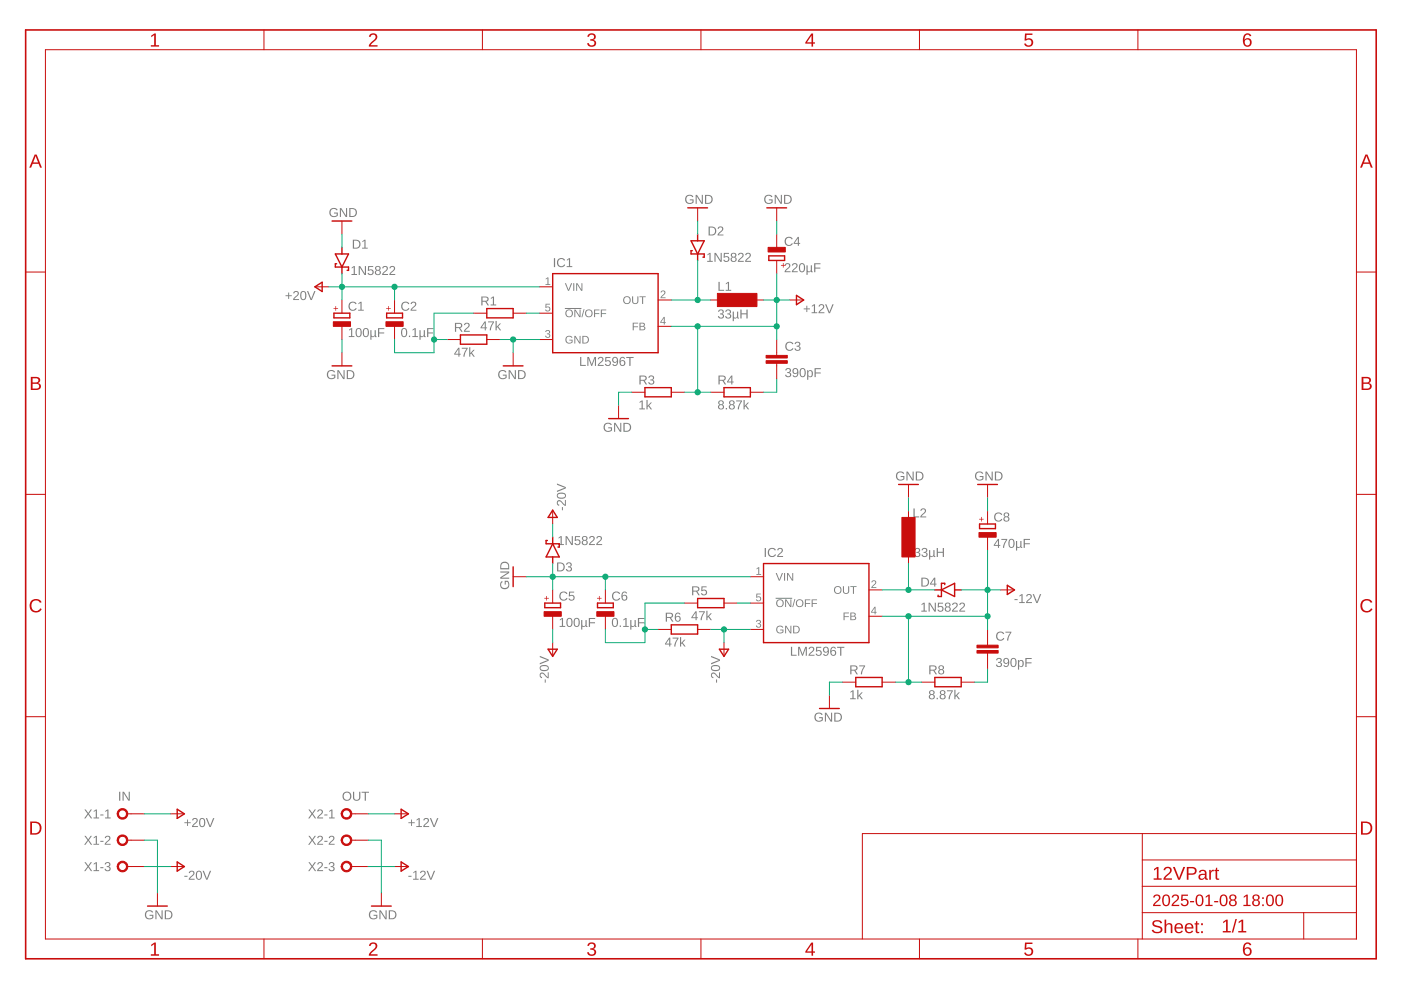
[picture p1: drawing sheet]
<svg xmlns="http://www.w3.org/2000/svg" width="297mm" height="210mm" viewBox="0 0 297 210" stroke-linecap="round" stroke-linejoin="round" font-family="sans-serif">
<g fill="#808080">
<path d="M115.7 59.1l.6-.3v1.5h.4v.1h-1v-.1h.4v-1.3l-.4 .3z"/>
<path d="M25.2 167.9h.3v1.9h-.3zM26 167.9h.3l1 1.6v-1.6h.2v1.9h-.3l-1-1.6v1.6h-.2z"/>
<path d="M31 193.2a.99 .99 0 0 1 1.5 .2l-.3 .1a.75 .75 0 0 0-1 0 .75 .75 0 0 0-.1 1 .75 .75 0 0 0 1.1 .1l.1-.4h-.6v-.2h.8v.6a1.04 1.04 0 0 1-1.5 .1 1.04 1.04 0 0 1 0-1.5zM32.9 193h.3l1.1 1.6v-1.6h.2v1.9h-.3l-1-1.6v1.6h-.3zM34.9 193h.7a.95 .95 0 0 1 1 .9 .95 .95 0 0 1-1 1h-.7zM35.2 193.2v1.5a.8 .8 0 0 0 1.1-.7 .8 .8 0 0 0-1.1-.8z"/>
<path d="M123 75.7h.3v1.7h.9v.2h-1.2zM124.5 75.7h.4l.6 1.6 .5-1.6h.4v1.9h-.3v-1.7l-.6 1.7h-.1l-.7-1.7 .1 1.7h-.3zM126.9 75.8a.61 .61 0 0 1 1 .1 .61 .61 0 0 1-.4 .9l-.5 .6h1v.2h-1.3l.1-.3 .5-.6a.41 .41 0 0 0 .4-.5 .41 .41 0 0 0-.7-.2v.2h-.3zM128.4 75.7h1v.2h-.8l-.1 .6a.65 .65 0 0 1 1 .3 .65 .65 0 0 1-.4 .9 .65 .65 0 0 1-.9-.5l.3-.1a.42 .42 0 0 0 .6 .2 .42 .42 0 0 0 .1-.6 .42 .42 0 0 0-.7 0h-.2zM129.9 75.8a.69 .69 0 0 1 .9 0 .69 .69 0 0 1 .3 .8 .69 .69 0 0 1-.4 .9 .69 .69 0 0 1-.9-.3h.3a.46 .46 0 0 0 .6 .1 .46 .46 0 0 0 .1-.6 .61 .61 0 0 1-.9 0 .61 .61 0 0 1 0-.9zM129.9 76.3a.45 .45 0 0 0 .9 0 .45 .45 0 0 0-.9 0zM131.6 75.8l.2-.1a.55 .55 0 0 1 .7 .3l-.2 .1a.45 .45 0 0 0-.6-.1 .45 .45 0 0 0-.1 .6 .61 .61 0 0 1 .9 .1 .61 .61 0 0 1-.3 .9 .61 .61 0 0 1-.8-.4l-.1-.8zM131.5 77a.4 .4 0 0 0 .8 0 .4 .4 0 0 0-.8 0zM132.8 75.7h1.5v.2h-.6v1.7h-.3v-1.7h-.6z"/>
<path d="M74 69.9l.7-.3v1.7h.4v.2h-1.1v-.2h.4v-1.5l-.4 .3zM75.7 69.7a.71 .71 0 0 1 .8 0 .71 .71 0 0 1 .2 .8 .71 .71 0 0 1-.7 1 .71 .71 0 0 1-.6-1zM75.9 69.8a1.07 1.07 0 0 0 .1 1.5 .94 .94 0 0 0 0-1.6zM77.2 69.7a.71 .71 0 0 1 .8 0 .71 .71 0 0 1 .2 .8 .71 .71 0 0 1-.6 1 .71 .71 0 0 1-.7-1zM77.4 69.8a1.07 1.07 0 0 0 .2 1.5 .94 .94 0 0 0 0-1.6zM78.5 70h.3v.9a.35 .35 0 0 0 .3 .4 .35 .35 0 0 0 .3-.4v-.9h.3v1.2l.2 .3h-.3l-.2-.3a.44 .44 0 0 1-.6 .2v.6h-.3zM80.1 69.6h1.4v.2h-1.1v.7h1.1v.2h-1.1v.8h-.3z"/>
<path d="M69.5 78.7a.99 .99 0 0 1 1.6 .2l-.3 .1a.75 .75 0 0 0-1-.1 .75 .75 0 0 0-.1 1.1 .75 .75 0 0 0 1 .1l.2-.5h-.6v-.2h.8v.7a1.04 1.04 0 0 1-1.5 .1 1.04 1.04 0 0 1-.1-1.5zM71.5 78.5h.3l1.1 1.6-.1-1.6h.3v1.9h-.3l-1.1-1.6 .1 1.6h-.3zM73.5 78.5h.6a.95 .95 0 0 1 1 .9 .95 .95 0 0 1-.9 1h-.7zM73.8 78.7v1.5a.8 .8 0 0 0 1.1-.8 .8 .8 0 0 0-1.1-.7z"/>
<path d="M105.9 78.7a.99 .99 0 0 1 1.5 .2l-.3 .1a.75 .75 0 0 0-1-.1 .75 .75 0 0 0-.1 1.1 .75 .75 0 0 0 1.1 .1l.1-.5h-.6v-.2h.8v.7a1.04 1.04 0 0 1-1.5 .1 1.04 1.04 0 0 1 0-1.5zM107.8 78.5h.3l1.1 1.6v-1.6h.2v1.9h-.3l-1-1.6v1.6h-.3zM109.8 78.5h.7a.95 .95 0 0 1 1 .9 .95 .95 0 0 1-1 1h-.7zM110.1 78.7v1.5a.8 .8 0 0 0 1.1-.8 .8 .8 0 0 0-1.1-.7z"/>
<path d="M135.6 85.2l.7-.3v1.7h.4v.2h-1.1v-.2h.4v-1.5l-.4 .3zM137.1 84.8h.2v1.3l.6-.8h.3l-.6 .7 .7 .8h-.3l-.5-.7-.2 .2v.5h-.2z"/>
<path d="M152.4 85a.54 .54 0 0 1 .9 0 .54 .54 0 0 1-.2 .8 .54 .54 0 0 1 .2 .8 .54 .54 0 0 1-.8 0 .54 .54 0 0 1 .1-.8l-.3-.3zM152.5 85.4a.35 .35 0 0 0 .7 0 .35 .35 0 0 0-.7 0zM152.5 86.3a.4 .4 0 0 0 .8 0 .4 .4 0 0 0-.8 0zM153.9 86.5h.2v.3h-.2zM154.7 85a.54 .54 0 0 1 .9 0 .54 .54 0 0 1-.2 .8 .54 .54 0 0 1 .2 .8 .54 .54 0 0 1-.9 0 .54 .54 0 0 1 .2-.8l-.3-.3zM154.8 85.4a.35 .35 0 0 0 .7 0 .35 .35 0 0 0-.7 0zM154.8 86.3a.4 .4 0 0 0 .8 0 .4 .4 0 0 0-.8 0zM156.1 84.9h1.2l-.5 1.2-.1 .7h-.3l.1-.5 .6-1.2h-1zM157.6 84.8h.3v1.3l.6-.8h.3l-.6 .7 .6 .8h-.2l-.5-.7-.2 .2v.5h-.3z"/>
<path d="M128.2 89.9a.99 .99 0 0 1 1.5 .2h-.2a.75 .75 0 0 0-1.1 0 .75 .75 0 0 0 0 1.1 .75 .75 0 0 0 1 0l.1-.4h-.5v-.2h.8v.7a1.04 1.04 0 0 1-1.5 .1 1.04 1.04 0 0 1-.1-1.5zM130.2 89.7h.3l1 1.6v-1.6h.2v1.8h-.3l-1-1.6v1.6h-.2zM132.2 89.7h.6a.95 .95 0 0 1 1 .9 .95 .95 0 0 1-.9 .9h-.7zM132.4 89.9v1.4a.8 .8 0 0 0 1.2-.7 .8 .8 0 0 0-1.2-.7z"/>
<path d="M166.7 78.2a.54 .54 0 0 1 .8 0 .54 .54 0 0 1-.2 .8 .55 .55 0 0 1 .4 .8 .55 .55 0 0 1-.9 .1l-.3-.4 .2-.1a.39 .39 0 0 0 .5 .4 .39 .39 0 0 0 .2-.6l-.5-.1v-.2a.37 .37 0 0 0 .5-.2 .37 .37 0 0 0-.2-.5 .37 .37 0 0 0-.5 .3h-.2zM168.2 78.2a.69 .69 0 0 1 .8 0 .69 .69 0 0 1 .3 .8 .69 .69 0 0 1-.3 .9 .69 .69 0 0 1-1-.3h.3a.46 .46 0 0 0 .6 .1 .46 .46 0 0 0 .1-.7 .61 .61 0 0 1-.9 .1 .61 .61 0 0 1 .1-.9zM168.2 78.7a.42 .42 0 0 0 .8 0 .42 .42 0 0 0-.8 0zM169.8 78.1a.71 .71 0 0 1 .8 .1 .71 .71 0 0 1 .2 .8 .71 .71 0 0 1-.6 1 .71 .71 0 0 1-.7-1zM170 78.3a1.07 1.07 0 0 0 .2 1.5 .94 .94 0 0 0 0-1.6zM171.1 78.5h.3v.2a.55 .55 0 0 1 .7-.2 .55 .55 0 0 1 .3 .7 .59 .59 0 0 1-.8 .8l-.2-.3v.8h-.3zM171.5 78.7a.7 .7 0 0 0 .3 1.1 .6 .6 0 0 0 .3-.6 .6 .6 0 0 0-.5-.5zM172.7 78.1h1.3v.2h-1v.7h1v.2h-1v.8h-.3z"/>
<path d="M150 53.9l.7-.3v1.7h.4v.2h-1.2v-.2h.5v-1.4l-.4 .3zM151.5 53.6h.3l1 1.6v-1.6h.2v1.9h-.3l-1-1.6v1.6h-.2zM153.5 53.6h1.1v.2h-.9v.6a.65 .65 0 0 1 .9 .3 .65 .65 0 0 1-.4 .9 .65 .65 0 0 1-.8-.5h.2a.42 .42 0 0 0 .6 .1 .42 .42 0 0 0 .1-.6 .42 .42 0 0 0-.7 0h-.2zM155.1 53.7a.54 .54 0 0 1 .8 0 .54 .54 0 0 1-.1 .8 .54 .54 0 0 1 .2 .8 .54 .54 0 0 1-.9 0 .54 .54 0 0 1 .2-.8l-.3-.3zM155.2 54.1a.35 .35 0 0 0 .7 0 .35 .35 0 0 0-.7 0zM155.1 55a.4 .4 0 0 0 .8 0 .4 .4 0 0 0-.8 0zM156.6 53.7a.61 .61 0 0 1 1 .1 .61 .61 0 0 1-.3 .9l-.6 .6h1v.2h-1.3l.1-.3 .5-.5a.41 .41 0 0 0 .4-.6 .41 .41 0 0 0-.7-.1v.1h-.2zM158.2 53.7a.61 .61 0 0 1 .9 .1 .61 .61 0 0 1-.3 .9l-.6 .6h1v.2h-1.2l.1-.3 .5-.5a.41 .41 0 0 0 .3-.6 .41 .41 0 0 0-.6-.1l-.1 .1h-.2z"/>
<path d="M145.5 41.5a.99 .99 0 0 1 1.5 .2l-.2 .1a.75 .75 0 0 0-1.1 0 .75 .75 0 0 0 0 1 .75 .75 0 0 0 1 .1l.1-.4h-.5v-.2h.8v.6a1.04 1.04 0 0 1-1.5 .1 1.04 1.04 0 0 1-.1-1.5zM147.5 41.3h.3l1 1.6v-1.6h.2v1.9h-.3l-1-1.6v1.6h-.2zM149.5 41.3h.6a.95 .95 0 0 1 1 .9 .95 .95 0 0 1-.9 1h-.7zM149.7 41.5v1.5a.8 .8 0 0 0 1.1-.7 .8 .8 0 0 0-1.1-.8z"/>
<path d="M152.4 65.7a.54 .54 0 0 1 .9 0 .54 .54 0 0 1-.2 .9 .55 .55 0 0 1 .3 .8 .55 .55 0 0 1-.9 .1l-.3-.5h.3a.39 .39 0 0 0 .5 .4 .39 .39 0 0 0 .1-.6l-.4-.1v-.2a.37 .37 0 0 0 .5-.2 .37 .37 0 0 0-.3-.5 .37 .37 0 0 0-.4 .3h-.3zM154 65.7a.54 .54 0 0 1 .8 0 .54 .54 0 0 1-.2 .9 .55 .55 0 0 1 .3 .8 .55 .55 0 0 1-.8 .1l-.4-.5h.3a.39 .39 0 0 0 .5 .4 .39 .39 0 0 0 .2-.6l-.5-.1v-.2a.37 .37 0 0 0 .5-.2 .37 .37 0 0 0-.2-.5 .37 .37 0 0 0-.5 .3h-.2zM155.4 66.1h.2v.9a.35 .35 0 0 0 .4 .4 .35 .35 0 0 0 .3-.5v-.8h.2v1.2l.2 .2h-.3l-.1-.2a.44 .44 0 0 1-.7 .1v.7h-.2zM157 65.6h.2v.8h1.1v-.8h.2v1.9h-.2v-.9h-1.1v.9h-.2z"/>
<path d="M166.6 55.9a.61 .61 0 0 1 .9 .1 .61 .61 0 0 1-.3 .9l-.6 .6h1v.2h-1.3l.1-.3 .5-.5a.41 .41 0 0 0 .4-.6 .41 .41 0 0 0-.7-.1v.1h-.2zM168.1 55.9a.61 .61 0 0 1 .9 .1 .61 .61 0 0 1-.3 .9l-.6 .6h1v.2h-1.2l.1-.3 .5-.5a.41 .41 0 0 0 .3-.6 .41 .41 0 0 0-.6-.1l-.1 .1h-.2zM169.7 55.9a.71 .71 0 0 1 .8 .1 .71 .71 0 0 1 .2 .8 .71 .71 0 0 1-.7 .9 .71 .71 0 0 1-.6-.9zM169.8 56a1.07 1.07 0 0 0 .2 1.5 .94 .94 0 0 0 0-1.5zM171 56.3h.2v.9a.35 .35 0 0 0 .4 .4 .35 .35 0 0 0 .3-.5v-.8h.2l.1 1.1 .1 .3h-.2l-.2-.2a.44 .44 0 0 1-.7 .1v.7h-.2zM172.6 55.8h1.4v.2h-1.1v.7h1v.2h-1v.8h-.3z"/>
<path d="M72.5 168.8a1 1 0 0 1 2 0 1 1 0 0 1-2 0zM73.1 168.3a.77 .77 0 0 0 .1 1.2 .77 .77 0 0 0 1.1-.5 .77 .77 0 0 0-.7-.9zM74.8 167.9h.3v1.2a.53 .53 0 0 0 .5 .5 .53 .53 0 0 0 .5-.6v-1.1h.3v1.2a.78 .78 0 0 1-.8 .7 .78 .78 0 0 1-.8-.7zM76.7 167.9h1.5v.2h-.6v1.7h-.3v-1.7h-.6z"/>
<path d="M78.5 193.2a.99 .99 0 0 1 1.5 .2l-.3 .1a.75 .75 0 0 0-1 0 .75 .75 0 0 0-.1 1 .75 .75 0 0 0 1.1 .1l.1-.4h-.6v-.2h.8v.6a1.04 1.04 0 0 1-1.5 .1 1.04 1.04 0 0 1 0-1.5zM80.4 193h.3l1.1 1.6-.1-1.6h.3v1.9h-.3l-1-1.6v1.6h-.3zM82.4 193h.7a.95 .95 0 0 1 1 .9 .95 .95 0 0 1-1 1h-.7zM82.7 193.2v1.5a.8 .8 0 0 0 1.1-.7 .8 .8 0 0 0-1.1-.8z"/>
<path d="M167.7 137.1h.3v1.7h.9v.2h-1.2zM169.2 137.1h.4l.5 1.7 .6-1.7h.4v1.9h-.3v-1.6l-.6 1.6h-.1l-.7-1.6 .1 1.6h-.3zM171.6 137.2a.61 .61 0 0 1 1 .2 .61 .61 0 0 1-.4 .9l-.5 .5h1v.2h-1.3l.1-.3 .5-.5a.41 .41 0 0 0 .4-.6 .41 .41 0 0 0-.7-.1v.1h-.3zM173 137.1h1.1v.2h-.8l-.1 .6a.65 .65 0 0 1 1 .3 .65 .65 0 0 1-.4 .9 .65 .65 0 0 1-.9-.5h.3a.42 .42 0 0 0 .6 .2 .42 .42 0 0 0 .1-.7 .42 .42 0 0 0-.7 .1h-.2zM174.6 137.3a.69 .69 0 0 1 .9-.1 .69 .69 0 0 1 .3 .9 .69 .69 0 0 1-.4 .9 .69 .69 0 0 1-.9-.3l.2-.1a.46 .46 0 0 0 .7 .2 .46 .46 0 0 0 .1-.7 .61 .61 0 0 1-.9 .1 .61 .61 0 0 1 0-.9zM174.6 137.8a.45 .45 0 0 0 .9 0 .45 .45 0 0 0-.9 0zM176.3 137.2l.2-.1a.55 .55 0 0 1 .7 .4h-.2a.45 .45 0 0 0-.6-.1 .45 .45 0 0 0-.1 .7 .61 .61 0 0 1 .9 .1 .61 .61 0 0 1-.3 .9 .61 .61 0 0 1-.8-.5l-.1-.8zM176.2 138.4a.4 .4 0 0 0 .8 0 .4 .4 0 0 0-.8 0zM177.5 137.1h1.5v.3h-.6v1.6h-.3v-1.6h-.6z"/>
<path d="M194.1 116.3a.54 .54 0 0 1 .8 0 .54 .54 0 0 1-.2 .8 .55 .55 0 0 1 .3 .8 .55 .55 0 0 1-.8 .2l-.4-.5h.3a.39 .39 0 0 0 .5 .3 .39 .39 0 0 0 .2-.6l-.5-.1v-.2a.37 .37 0 0 0 .5-.2 .37 .37 0 0 0-.2-.5 .37 .37 0 0 0-.5 .4h-.2zM195.6 116.3a.54 .54 0 0 1 .9 0 .54 .54 0 0 1-.3 .8 .55 .55 0 0 1 .4 .8 .55 .55 0 0 1-.9 .2l-.3-.5h.2a.39 .39 0 0 0 .5 .3 .39 .39 0 0 0 .2-.6l-.5-.1v-.2a.37 .37 0 0 0 .5-.2 .37 .37 0 0 0-.2-.5 .37 .37 0 0 0-.5 .4h-.2zM197 116.6h.2v1a.35 .35 0 0 0 .4 .3 .35 .35 0 0 0 .3-.4v-.9h.2v1.2l.2 .3h-.2l-.2-.2a.44 .44 0 0 1-.7 .1v.7h-.2zM198.6 116.2h.3v.8h1v-.8h.2v1.9h-.2v-.9h-1v.9h-.3z"/>
<path d="M190.2 100.2a.99 .99 0 0 1 1.5 .2l-.2 .1a.75 .75 0 0 0-1.1-.1 .75 .75 0 0 0 0 1.1 .75 .75 0 0 0 1 .1l.1-.5h-.6v-.2h.9v.7a1.04 1.04 0 0 1-1.5 .1 1.04 1.04 0 0 1-.1-1.5zM192.2 100h.3l1 1.6v-1.6h.2v1.9h-.3l-1-1.6v1.6h-.2zM194.2 100h.6a.95 .95 0 0 1 1 .9 .95 .95 0 0 1-.9 1h-.7zM194.4 100.2v1.5a.8 .8 0 0 0 1.1-.8 .8 .8 0 0 0-1.1-.7z"/>
<path d="M195.4 128.1l.7-.3v1.7h.4v.2h-1.2v-.2h.5v-1.5l-.4 .3zM196.9 127.8h.3l1 1.6v-1.6h.2v1.9h-.3l-1-1.6v1.6h-.2zM198.9 127.8h1v.2h-.8v.6a.65 .65 0 0 1 .9 .3 .65 .65 0 0 1-.4 .9 .65 .65 0 0 1-.8-.5l.2-.1a.42 .42 0 0 0 .6 .2 .42 .42 0 0 0 .1-.6 .42 .42 0 0 0-.7 0h-.2zM200.5 127.9a.54 .54 0 0 1 .8 0 .54 .54 0 0 1-.1 .8 .54 .54 0 0 1 .2 .8 .54 .54 0 0 1-.9 0 .54 .54 0 0 1 .2-.8l-.3-.3zM200.6 128.3a.35 .35 0 0 0 .7 0 .35 .35 0 0 0-.7 0zM200.5 129.2a.4 .4 0 0 0 .8 0 .4 .4 0 0 0-.8 0zM202 127.9a.61 .61 0 0 1 1 .1 .61 .61 0 0 1-.3 .9l-.6 .6h1v.2h-1.3l.1-.3 .5-.6a.41 .41 0 0 0 .4-.5 .41 .41 0 0 0-.7-.2v.2h-.2zM203.6 127.9a.61 .61 0 0 1 .9 .1 .61 .61 0 0 1-.3 .9l-.6 .6h1v.2h-1.2v-.3l.6-.6a.41 .41 0 0 0 .3-.5 .41 .41 0 0 0-.6-.2l-.1 .2h-.2z"/>
<path d="M211.6 114.3h.2v1.2h.3v.2h-.3v.5h-.2v-.5h-.9zM211.6 114.5l-.7 1h.7zM212.3 114.3h1.3l-.6 1.2-.1 .7h-.3l.1-.5 .6-1.2h-1zM214.1 114.3a.71 .71 0 0 1 .8 .1 .71 .71 0 0 1 .2 .8 .71 .71 0 0 1-.6 1 .71 .71 0 0 1-.7-1zM214.3 114.5a1.07 1.07 0 0 0 .2 1.5 .94 .94 0 0 0 0-1.6zM215.4 114.7h.3v.9a.35 .35 0 0 0 .3 .4 .35 .35 0 0 0 .3-.5v-.8h.3v1.2l.1 .3h-.2l-.2-.3a.44 .44 0 0 1-.7 .2v.6h-.2zM217 114.3h1.4v.2h-1.1v.7h1v.2h-1v.8h-.3z"/>
<path d="M180.3 146.7l.7-.3v1.6h.4v.3h-1.2v-.3h.5v-1.4l-.4 .3zM181.8 146.3h.2v1.2l.6-.7h.3l-.6 .6 .6 .9h-.2l-.5-.7-.2 .1v.6h-.2z"/>
<path d="M197.1 146.5a.54 .54 0 0 1 .9-.1 .54 .54 0 0 1-.2 .9 .54 .54 0 0 1 .2 .8 .54 .54 0 0 1-.9 0 .54 .54 0 0 1 .2-.8l-.3-.3zM197.2 146.8a.35 .35 0 0 0 .7 0 .35 .35 0 0 0-.7 0zM197.2 147.7a.4 .4 0 0 0 .8 0 .4 .4 0 0 0-.8 0zM198.6 148h.2v.3h-.2zM199.4 146.5a.54 .54 0 0 1 .9-.1 .54 .54 0 0 1-.2 .9 .54 .54 0 0 1 .2 .8 .54 .54 0 0 1-.9 0 .54 .54 0 0 1 .2-.8l-.3-.3zM199.5 146.8a.35 .35 0 0 0 .7 0 .35 .35 0 0 0-.7 0zM199.5 147.7a.4 .4 0 0 0 .8 0 .4 .4 0 0 0-.8 0zM200.8 146.4h1.2l-.5 1.2-.1 .7h-.3l.1-.5 .6-1.2h-1zM202.3 146.3h.3v1.2l.6-.7h.3l-.6 .6 .6 .9h-.2l-.5-.7-.2 .1v.6h-.3z"/>
<path d="M172.9 151.3a.99 .99 0 0 1 1.5 .2l-.2 .1a.75 .75 0 0 0-1.1 0 .75 .75 0 0 0 0 1 .75 .75 0 0 0 1 .1l.1-.4h-.5v-.2h.8v.6a1.04 1.04 0 0 1-1.5 .1 1.04 1.04 0 0 1-.1-1.5zM174.9 151.1h.3l1 1.6v-1.6h.2v1.9h-.3l-1-1.6v1.6h-.2zM176.9 151.1h.6a.95 .95 0 0 1 1 .9 .95 .95 0 0 1-.9 1h-.7zM177.1 151.3v1.5a.8 .8 0 0 0 1.2-.7 .8 .8 0 0 0-1.2-.8z"/>
<path d="M211.4 139.6a.54 .54 0 0 1 .8 0 .54 .54 0 0 1-.2 .8 .55 .55 0 0 1 .4 .9 .55 .55 0 0 1-.9 .1l-.3-.5h.2a.39 .39 0 0 0 .5 .3 .39 .39 0 0 0 .2-.6h-.5v-.3a.37 .37 0 0 0 .5-.1 .37 .37 0 0 0-.2-.5 .37 .37 0 0 0-.5 .3h-.2zM212.9 139.7a.69 .69 0 0 1 .8-.1 .69 .69 0 0 1 .3 .8 .69 .69 0 0 1-.3 .9 .69 .69 0 0 1-1-.3h.3a.46 .46 0 0 0 .6 .1 .46 .46 0 0 0 .1-.6 .61 .61 0 0 1-.9 .1 .61 .61 0 0 1 .1-.9zM212.9 140.2a.42 .42 0 0 0 .8 0 .42 .42 0 0 0-.8 0zM214.5 139.6a.71 .71 0 0 1 .8 .1 .71 .71 0 0 1 .2 .8 .71 .71 0 0 1-.6 .9 .71 .71 0 0 1-.7-.9zM214.7 139.7a1.07 1.07 0 0 0 .2 1.5 .94 .94 0 0 0 0-1.5zM215.8 140h.3v.2a.55 .55 0 0 1 .7-.2 .55 .55 0 0 1 .3 .7 .59 .59 0 0 1-.8 .7l-.2-.2v.8h-.3zM216.2 140.2a.7 .7 0 0 0 .3 1.1 .6 .6 0 0 0 .3-.6 .6 .6 0 0 0-.5-.6zM217.4 139.5h1.3v.2h-1v.7h1v.2h-1v.8h-.3z"/>
<path d="M207 100.2a.99 .99 0 0 1 1.5 .2l-.3 .1a.75 .75 0 0 0-1-.1 .75 .75 0 0 0-.1 1.1 .75 .75 0 0 0 1.1 .1l.1-.5h-.6v-.2h.8v.7a1.04 1.04 0 0 1-1.5 .1 1.04 1.04 0 0 1 0-1.5zM208.9 100h.3l1.1 1.6v-1.6h.2v1.9h-.3l-1-1.6v1.6h-.3zM210.9 100h.7a.95 .95 0 0 1 1 .9 .95 .95 0 0 1-1 1h-.7zM211.2 100.2v1.5a.8 .8 0 0 0 1.1-.8 .8 .8 0 0 0-1.1-.7z"/>
<path d="M162.3 41.5a.99 .99 0 0 1 1.5 .2l-.3 .1a.75 .75 0 0 0-1 0 .75 .75 0 0 0-.1 1 .75 .75 0 0 0 1.1 .1l.1-.4h-.6v-.2h.8v.6a1.04 1.04 0 0 1-1.5 .1 1.04 1.04 0 0 1 0-1.5zM164.2 41.3h.3l1.1 1.6v-1.6h.2v1.9h-.3l-1-1.6v1.6h-.3zM166.2 41.3h.7a.95 .95 0 0 1 1 .9 .95 .95 0 0 1-1 1h-.7zM166.5 41.5v1.5a.8 .8 0 0 0 1.1-.7 .8 .8 0 0 0-1.1-.8z"/>
<path d="M85.3 69.7a.71 .71 0 0 1 .8 0 .71 .71 0 0 1 .2 .8 .71 .71 0 0 1-.6 1 .71 .71 0 0 1-.7-1zM85.5 69.8a1.07 1.07 0 0 0 .2 1.5 .94 .94 0 0 0 0-1.6zM86.7 71.2h.3v.3h-.3zM87.5 69.9l.6-.3v1.7h.5v.2h-1.2v-.2h.5v-1.5l-.4 .3zM88.9 70h.3v.9a.35 .35 0 0 0 .4 .4 .35 .35 0 0 0 .2-.4v-.9h.3v1.2l.2 .3h-.3l-.1-.3a.44 .44 0 0 1-.7 .2v.6h-.3zM90.6 69.6h1.3v.2h-1.1v.7h1.1v.2h-1.1v.8h-.2z"/>
<path d="M102.7 68.1h.3v1.3h.3v.2h-.3v.4h-.2v-.4h-.9zM102.8 68.4l-.7 1h.7zM103.5 68.1h1.2l-.5 1.3-.1 .6h-.3l.1-.5 .6-1.1h-1zM105.1 68h.2v1.3l.6-.7h.3l-.6 .6 .7 .8h-.3l-.5-.6-.2 .1v.5h-.2z"/>
<path d="M97.2 73.7h.2v1.3h.3v.2h-.3v.4h-.2v-.4h-.9zM97.2 74l-.7 1h.7zM97.9 73.7h1.3l-.6 1.3-.1 .6h-.2v-.5l.6-1.2h-1zM99.5 73.6h.2v1.3l.7-.7h.2l-.5 .6 .6 .8h-.3l-.5-.6-.2 .1v.5h-.2z"/>
<path d="M118.7 131.3l.7-.3v1.7h.4v.2h-1.1v-.2h.4v-1.4l-.4 .3zM120.4 131.1a.71 .71 0 0 1 .8 .1 .71 .71 0 0 1 .2 .8 .71 .71 0 0 1-.7 .9 .71 .71 0 0 1-.6-.9zM120.5 131.2a1.07 1.07 0 0 0 .2 1.5 .94 .94 0 0 0 0-1.5zM121.9 131.1a.71 .71 0 0 1 .8 .1 .71 .71 0 0 1 .2 .8 .71 .71 0 0 1-.6 .9 .71 .71 0 0 1-.7-.9zM122.1 131.2a1.07 1.07 0 0 0 .2 1.5 .94 .94 0 0 0 0-1.5zM123.2 131.5h.3v.9a.35 .35 0 0 0 .3 .4 .35 .35 0 0 0 .3-.5v-.8h.3v1.1l.2 .3h-.3l-.2-.2a.44 .44 0 0 1-.6 .1v.7h-.3zM124.8 131h1.4v.2h-1.1v.7h1.1v.3h-1.1v.7h-.3z"/>
<path d="M130 131.1a.71 .71 0 0 1 .8 .1 .71 .71 0 0 1 .2 .8 .71 .71 0 0 1-.6 .9 .71 .71 0 0 1-.7-.9zM130.2 131.2a1.07 1.07 0 0 0 .2 1.5 .94 .94 0 0 0 0-1.5zM131.4 132.6h.3v.3h-.3zM132.2 131.3l.6-.3v1.7h.5v.2h-1.2v-.2h.5v-1.4l-.4 .3zM133.6 131.5h.3v.9a.35 .35 0 0 0 .4 .4 .35 .35 0 0 0 .2-.5v-.8h.3v1.1l.2 .3h-.3l-.1-.2a.44 .44 0 0 1-.7 .1v.7h-.3zM135.3 131h1.3v.2h-1.1v.7h1.1v.3h-1.1v.7h-.2z"/>
<path d="M147.4 129.6h.3v1.3h.3v.2h-.3v.4h-.2v-.4h-.9zM147.5 129.9l-.7 1h.7zM148.2 129.6h1.2l-.5 1.2-.1 .7h-.3l.1-.5 .6-1.2h-1zM149.8 129.5h.2v1.2l.6-.7h.3l-.6 .7 .7 .8h-.3l-.5-.7-.2 .2v.5h-.2z"/>
<path d="M141.9 135.2h.2v1.3h.3v.2h-.3v.4h-.2v-.4h-.9zM141.9 135.5l-.7 1h.7zM142.6 135.2h1.3l-.6 1.2-.1 .7h-.3l.1-.5 .6-1.2h-1zM144.2 135.1h.2v1.2l.7-.7h.2l-.6 .7 .7 .8h-.3l-.5-.7-.2 .2v.5h-.2z"/>
<path d="M106.2 123.4l.3-.2 .1 .2a.75 .75 0 0 0-.1 1.1 .75 .75 0 0 0 1.1 0 .75 .75 0 0 0 .1-1l-.5-.1v.5h-.2v-.8h.7a1 1 0 0 1 .2 1.4 1 1 0 0 1-1.4 .2 1 1 0 0 1-.3-1.3zM106.1 121.2h1.9v.3l-1.7 1h1.7v.2h-1.9v-.3l1.6-1h-1.6zM106.3 119.3a.96 .96 0 0 1 1.1-.2 .96 .96 0 0 1 .6 .9v.7h-1.9v-.9zM106.5 119.5l-.2 1h1.5a.82 .82 0 0 0-.3-1 .82 .82 0 0 0-1 0z"/>
<path d="M74.6 56.7l.6-.3v1.7h.5v.2h-1.2v-.2h.5v-1.5l-.4 .3zM76.1 56.4h.3l1 1.6v-1.6h.2v1.9h-.3l-1-1.6v1.6h-.2zM78 56.4h1.1v.2h-.8l-.1 .6a.65 .65 0 0 1 1 .3 .65 .65 0 0 1-.4 .9 .65 .65 0 0 1-.9-.5h.3a.42 .42 0 0 0 .6 .1 .42 .42 0 0 0 .1-.6 .42 .42 0 0 0-.7 0h-.2zM79.7 56.5a.54 .54 0 0 1 .8 0 .54 .54 0 0 1-.1 .8 .54 .54 0 0 1 .1 .8 .54 .54 0 0 1-.8 0 .54 .54 0 0 1 .1-.8l-.3-.3zM79.8 56.9a.35 .35 0 0 0 .7 0 .35 .35 0 0 0-.7 0zM79.7 57.8a.4 .4 0 0 0 .8 0 .4 .4 0 0 0-.8 0zM81.2 56.5a.61 .61 0 0 1 1 .1 .61 .61 0 0 1-.4 .9l-.5 .6h1v.2h-1.3l.1-.3 .5-.5a.41 .41 0 0 0 .4-.6 .41 .41 0 0 0-.7-.1v.1h-.3zM82.8 56.5a.61 .61 0 0 1 .9 .1 .61 .61 0 0 1-.3 .9l-.6 .6h1v.2h-1.3l.1-.3 .5-.5a.41 .41 0 0 0 .4-.6 .41 .41 0 0 0-.7-.1v.1h-.2z"/>
<path d="M70.1 44.3a.99 .99 0 0 1 1.5 .2l-.3 .1a.75 .75 0 0 0-1 0 .75 .75 0 0 0-.1 1 .75 .75 0 0 0 1.1 .1l.1-.4h-.6v-.2h.8v.6a1.04 1.04 0 0 1-1.5 .1 1.04 1.04 0 0 1 0-1.5zM72.1 44.1h.3l1 1.6v-1.6h.2v1.9h-.3l-1-1.6v1.6h-.2zM74 44.1h.7a.95 .95 0 0 1 1 .9 .95 .95 0 0 1-.9 1h-.8zM74.3 44.3v1.5a.8 .8 0 0 0 1.1-.7 .8 .8 0 0 0-1.1-.8z"/>
<path d="M118.4 114l.7-.3v1.7h.5v.2h-1.2v-.2h.5v-1.5l-.5 .3zM119.9 113.7h.3l1 1.6v-1.6h.3v1.9h-.4l-1-1.6v1.6h-.2zM121.9 113.7h1.1v.2h-.9v.6a.65 .65 0 0 1 .9 .3 .65 .65 0 0 1-.4 .9 .65 .65 0 0 1-.8-.6h.2a.42 .42 0 0 0 .7 .2 .42 .42 0 0 0 0-.7 .42 .42 0 0 0-.6 .1h-.3zM123.5 113.8a.54 .54 0 0 1 .9-.1 .54 .54 0 0 1-.2 .9 .54 .54 0 0 1 .2 .8 .54 .54 0 0 1-.8 0 .54 .54 0 0 1 .1-.8l-.3-.3zM123.6 114.1a.35 .35 0 0 0 .7 0 .35 .35 0 0 0-.7 0zM123.6 115a.4 .4 0 0 0 .8 0 .4 .4 0 0 0-.8 0zM125.1 113.8a.61 .61 0 0 1 .9 .1 .61 .61 0 0 1-.3 .9l-.6 .6h1v.2h-1.2l.1-.4 .5-.5a.41 .41 0 0 0 .3-.6 .41 .41 0 0 0-.6-.1l-.1 .2-.2-.1zM126.6 113.8a.61 .61 0 0 1 1 .1 .61 .61 0 0 1-.4 .9l-.5 .6h1v.2h-1.3l.1-.4 .5-.5a.41 .41 0 0 0 .4-.6 .41 .41 0 0 0-.7-.1v.2l-.3-.1z"/>
<path d="M39.7 173.8h.2v.5h.5v.2h-.5v.6h-.2v-.6h-.6v-.2h.6zM40.9 173.6a.61 .61 0 0 1 1 .1 .61 .61 0 0 1-.4 .9l-.5 .5h1v.3h-1.3l.1-.4 .5-.5a.41 .41 0 0 0 .4-.6 .41 .41 0 0 0-.7-.1v.1h-.3zM42.5 173.5a.71 .71 0 0 1 .8 .1 .71 .71 0 0 1 .2 .8 .71 .71 0 0 1-.6 1 .71 .71 0 0 1-.7-1zM42.7 173.7a1.07 1.07 0 0 0 .2 1.5 .94 .94 0 0 0 0-1.6zM43.6 173.5h.3l.6 1.6 .7-1.6h.3l-.8 1.9h-.3z"/>
<path d="M39.1 185.7h.7v.2h-.7zM40.2 184.7a.61 .61 0 0 1 1 .2 .61 .61 0 0 1-.4 .9l-.5 .5h1v.2h-1.3l.1-.3 .5-.5a.41 .41 0 0 0 .4-.6 .41 .41 0 0 0-.7-.1v.1h-.3zM41.8 184.7a.71 .71 0 0 1 .8 .1 .71 .71 0 0 1 .2 .8 .71 .71 0 0 1-.6 1 .71 .71 0 0 1-.7-1zM42 184.8a1.07 1.07 0 0 0 .2 1.6 .94 .94 0 0 0 0-1.6zM43 184.6h.2l.7 1.7 .6-1.7h.3l-.8 1.9h-.3z"/>
<path d="M87.2 173.8h.2v.5h.5v.2h-.5v.6h-.2v-.6h-.6v-.2h.6zM88.3 173.8l.7-.3v1.6h.5v.3h-1.2v-.3h.5v-1.4l-.5 .3zM89.9 173.6a.61 .61 0 0 1 1 .1 .61 .61 0 0 1-.4 .9l-.5 .5h1v.3h-1.3l.1-.4 .5-.5a.41 .41 0 0 0 .4-.6 .41 .41 0 0 0-.7-.1v.1h-.3zM91.1 173.5h.3l.6 1.6 .7-1.6h.2l-.7 1.9h-.3z"/>
<path d="M86.6 185.7h.6v.2h-.6zM87.6 184.9l.7-.3v1.7h.5v.2h-1.2v-.2h.5v-1.4l-.5 .3zM89.2 184.7a.61 .61 0 0 1 1 .2 .61 .61 0 0 1-.4 .9l-.5 .5h1v.2h-1.3l.1-.3 .5-.5a.41 .41 0 0 0 .4-.6 .41 .41 0 0 0-.7-.1v.1h-.3zM90.4 184.6h.3l.6 1.7 .7-1.7h.3l-.8 1.9h-.3z"/>
<path d="M61.1 62h.2v.6h.6v.2h-.6v.6h-.2v-.6h-.6v-.2h.6zM62.3 61.8a.61 .61 0 0 1 1 .1 .61 .61 0 0 1-.3 .9l-.6 .6h1v.2h-1.3l.1-.3 .5-.5a.41 .41 0 0 0 .4-.6 .41 .41 0 0 0-.7-.1v.1h-.2zM63.9 61.8a.71 .71 0 0 1 .9 .1 .71 .71 0 0 1 .2 .8 .71 .71 0 0 1-.7 .9 .71 .71 0 0 1-.7-.9zM64.1 61.9a1.07 1.07 0 0 0 .2 1.5 .94 .94 0 0 0 0-1.5zM65.1 61.7h.3l.6 1.7 .6-1.7h.3l-.8 1.9h-.2z"/>
<path d="M171 64.8h.2v.6h.5v.2h-.5v.6h-.2v-.6h-.6v-.2h.6zM172.1 64.8l.7-.3v1.7h.5v.2h-1.2v-.2h.5v-1.5l-.5 .4zM173.7 64.6a.61 .61 0 0 1 1 .1 .61 .61 0 0 1-.4 .9l-.5 .6h1v.2h-1.3l.1-.3 .5-.5a.41 .41 0 0 0 .4-.6 .41 .41 0 0 0-.7-.1v.1h-.3zM174.9 64.5h.3l.6 1.7 .7-1.7h.3l-.8 1.9h-.3z"/>
<path d="M215.1 127h.7v.2h-.7zM216.1 126.3l.7-.3v1.7h.5v.2h-1.2v-.2h.5v-1.5l-.5 .3zM217.7 126.1a.61 .61 0 0 1 1 .1 .61 .61 0 0 1-.3 .9l-.6 .6h1v.2h-1.3l.1-.4 .5-.5a.41 .41 0 0 0 .4-.6 .41 .41 0 0 0-.7-.1v.2l-.2-.1zM218.9 126h.3l.7 1.6 .6-1.6h.3l-.8 1.9h-.3z"/>
<path d="M119.1 107.5h.3v.7h-.3zM118.2 106.2a.91 .91 0 0 1 1.3 .5l.3 .3v-1h.2v1.3l-.3-.1-.6-.5a.41 .41 0 0 0-.5-.4 .41 .41 0 0 0-.2 .7h.2v.2a.66 .66 0 0 1-.4-1zM118.2 104.7a1.13 1.13 0 0 1 1.8 .4 1.09 1.09 0 0 1-1.9 .2zM118.3 104.9a.52 .52 0 0 0 .2 .5 .52 .52 0 0 0 .5 .1h.3a.42 .42 0 0 0 .5-.4 .42 .42 0 0 0-.5-.4h-.7zM118.1 102.5l1.9 .8v.2l-1.9 .8v-.2l1.7-.7-1.7-.6z"/>
<path d="M115.5 144.1h.2v.6h-.2zM114.6 142.7a.91 .91 0 0 1 1.2 .6l.3 .2v-1h.2v1.3l-.3-.1-.5-.5a.41 .41 0 0 0-.6-.4 .41 .41 0 0 0-.1 .7h.1v.3a.66 .66 0 0 1-.3-1.1zM114.5 141.3a1.13 1.13 0 0 1 1.9 .3 1.09 1.09 0 0 1-2 .2zM114.7 141.5a.52 .52 0 0 0 .1 .5 .52 .52 0 0 0 .6 .1l.2-.1a.42 .42 0 0 0 .6-.4 .42 .42 0 0 0-.6-.4l-.7 .1zM114.4 139.1l1.9 .7v.3l-1.9 .8v-.3l1.7-.6-1.7-.7z"/>
<path d="M151.8 144.1h.2v.6h-.2zM150.9 142.7a.91 .91 0 0 1 1.2 .6l.3 .2v-1h.3v1.3l-.4-.1-.5-.5a.41 .41 0 0 0-.6-.4 .41 .41 0 0 0-.1 .7h.2l-.1 .3a.66 .66 0 0 1-.3-1.1zM150.8 141.3a1.13 1.13 0 0 1 1.9 .3 1.09 1.09 0 0 1-1.9 .2zM151 141.5a.52 .52 0 0 0 .1 .5 .52 .52 0 0 0 .6 .1l.3-.1a.42 .42 0 0 0 .5-.4 .42 .42 0 0 0-.6-.4l-.6 .1zM150.8 139.1l1.9 .7v.3l-1.9 .8v-.3l1.6-.6-1.6-.7z"/>
<path d="M17.9 171.6h.3l.5 .8 .5-.8h.3l-.6 .9 .7 1h-.3l-.6-.8-.6 .8h-.3l.8-1zM19.9 171.9l.6-.3v1.7h.5v.2h-1.2v-.2h.5v-1.4l-.4 .3zM21.3 172.7h.6v.2h-.6zM22.3 171.9l.7-.3v1.7h.5v.2h-1.2v-.2h.5v-1.4l-.5 .3z"/>
<path d="M17.9 177.2h.3l.5 .8 .5-.8h.3l-.6 .9 .7 1h-.3l-.6-.8-.6 .8h-.3l.8-1zM19.9 177.5l.6-.3v1.7h.5v.2h-1.2v-.2h.5v-1.4l-.4 .3zM21.3 178.3h.6v.2h-.6zM22.4 177.3a.61 .61 0 0 1 1 .1 .61 .61 0 0 1-.4 .9l-.5 .6h1v.2h-1.3l.1-.3 .5-.5a.41 .41 0 0 0 .4-.6 .41 .41 0 0 0-.7-.1v.1h-.3z"/>
<path d="M17.9 182.8h.3l.5 .8 .5-.8h.3l-.6 .9 .7 1h-.3l-.6-.8-.6 .8h-.3l.8-1zM19.9 183.1l.6-.3v1.7h.5v.2h-1.2v-.2h.5v-1.5l-.4 .3zM21.3 183.9h.6v.2h-.6zM22.4 182.9a.54 .54 0 0 1 .9 0 .54 .54 0 0 1-.3 .8 .55 .55 0 0 1 .4 .8 .55 .55 0 0 1-.9 .2l-.3-.5h.2a.39 .39 0 0 0 .5 .3 .39 .39 0 0 0 .2-.6l-.5-.1v-.2a.37 .37 0 0 0 .5-.1 .37 .37 0 0 0-.2-.5 .37 .37 0 0 0-.5 .3h-.2z"/>
<path d="M119.8 60h.2l.5 1.5 .6-1.5h.2l-.6 1.7h-.3zM121.5 60h.3v1.7h-.3zM122.2 60h.2l.9 1.4v-1.4h.2v1.7h-.3l-.9-1.4 .1 1.4h-.2z"/>
<path d="M119.8 66.4a.85 .85 0 0 1 1.7 0 .85 .85 0 0 1-1.7 0zM120 66.4a.63 .63 0 0 0 1.2 0 .63 .63 0 0 0-1.2 0zM121.8 65.6h.2l.9 1.4v-1.4h.2v1.6h-.3l-.8-1.3v1.3h-.2zM123.7 65.5h.2l-.4 1.8h-.2zM124 66.4a.83 .83 0 0 1 1.6 0 .83 .83 0 0 1-1.6 0zM124.2 66.4a.63 .63 0 0 0 1.2 0 .63 .63 0 0 0-1.2 0zM126 65.6h1.1v.2h-.9v.6h.9v.2h-.9v.6h-.2zM127.4 65.6h1.1v.2h-.9v.6h.9v.2h-.9v.6h-.2z"/>
</g>
<path d="M119.8 65.4h3.5" fill="none" stroke="#808080" stroke-width=".21"/>
<g fill="#808080">
<path d="M115.7 64.4h.9v.2h-.7l-.1 .5a.55 .55 0 0 1 .8 .2 .55 .55 0 0 1-.3 .8 .55 .55 0 0 1-.7-.4l.2-.1a.36 .36 0 0 0 .5 .2 .36 .36 0 0 0 .1-.6 .36 .36 0 0 0-.6 .1h-.2z"/>
<path d="M115.8 70.1a.47 .47 0 0 1 .7-.1 .47 .47 0 0 1-.2 .8 .43 .43 0 0 1 .4 .5 .43 .43 0 0 1-.6 .3l-.5-.2v-.2h.2a.33 .33 0 0 0 .4 .3 .33 .33 0 0 0 .2-.6h-.4v-.2a.31 .31 0 0 0 .4-.2 .31 .31 0 0 0-.2-.4 .31 .31 0 0 0-.4 .3h-.2z"/>
<path d="M140.2 61.7a.55 .55 0 0 1 .9 .2 .55 .55 0 0 1-.5 .8l-.3 .3h.8v.2h-1.1l.5-.7a.35 .35 0 0 0 .4-.5 .35 .35 0 0 0-.6-.1l-.2 .1z"/>
<path d="M160.4 120.5l.6-.2v1.4h.4v.2h-1v-.2h.4v-1.2l-.4 .2z"/>
<path d="M120.1 71.4a.84 .84 0 0 1 1.3 .2h-.2a.64 .64 0 0 0-.9 0 .64 .64 0 0 0-.1 .9 .64 .64 0 0 0 .9 .1l.1-.4h-.5v-.2h.7v.6a.88 .88 0 0 1-1.3 .1 .88 .88 0 0 1 0-1.3zM121.8 71.2h.2l.9 1.4v-1.4h.2v1.6h-.3l-.8-1.3v1.3h-.2zM123.5 71.2h.5a.81 .81 0 0 1 .9 .8 .81 .81 0 0 1-.8 .8h-.6zM123.7 71.4v1.3a.69 .69 0 0 0 .9-.7 .69 .69 0 0 0-.9-.6z"/>
<path d="M132.1 63.6a.83 .83 0 0 1 1.6 0 .83 .83 0 0 1-1.6 0zM132.2 63.6a.65 .65 0 0 0 1.3 0 .65 .65 0 0 0-1.3 0zM134 62.8h.2v1a.45 .45 0 0 0 .5 .5 .45 .45 0 0 0 .4-.5v-1h.3v1a.67 .67 0 0 1-.7 .7 .67 .67 0 0 1-.7-.6zM135.6 62.8h1.3v.2h-.5v1.4h-.3v-1.4h-.5z"/>
<path d="M134.1 68.4h1.2v.2h-.9v.6h.9v.2h-.9v.6h-.3zM135.6 68.4l1.1 .2v.3l-.3 .3a.44 .44 0 0 1 .4 .5 .44 .44 0 0 1-.6 .3h-.6zM135.8 68.6v.5l.7-.1-.1-.3zM135.8 69.3v.6l.6-.1 .2-.1-.2-.4z"/>
<path d="M140.7 67.2h.2v1.1h.3v.1h-.3v.4h-.2v-.4h-.7zM140.7 67.4l-.5 .9h.5z"/>
<path d="M117.4 54.7h.3v1.9h-.3zM118.3 55a.95 .95 0 0 1 1.5 .2l-.2 .1a.73 .73 0 0 0-1.2-.1 .73 .73 0 0 0 .3 1.2h.1a.65 .65 0 0 0 .8-.3l.2 .1a.97 .97 0 0 1-1.4 .2 .97 .97 0 0 1-.1-1.4zM120.2 55l.7-.3v1.7h.4v.2h-1.2v-.2h.5v-1.4l-.4 .3z"/>
<path d="M74.1 64.2a.95 .95 0 0 1 1.5 .2l-.2 .1a.73 .73 0 0 0-1.2 0 .73 .73 0 0 0 .3 1.1l.1 .1a.65 .65 0 0 0 .8-.4l.2 .1a.97 .97 0 0 1-1.4 .3 .97 .97 0 0 1-.1-1.5zM76 64.3l.7-.3v1.7h.4v.2h-1.2v-.2h.5v-1.5l-.4 .3z"/>
<path d="M135.6 79.6h.9a.55 .55 0 0 1 .6 .5 .55 .55 0 0 1-.4 .6l.5 .8h-.3l-.5-.8h-.6v.8h-.2zM135.8 79.8v.7h.6a.36 .36 0 0 0 .5-.3 .36 .36 0 0 0-.5-.4zM137.7 79.7a.54 .54 0 0 1 .8 0 .54 .54 0 0 1-.2 .9 .55 .55 0 0 1 .3 .8 .55 .55 0 0 1-.8 .1l-.4-.5h.3a.39 .39 0 0 0 .5 .3 .39 .39 0 0 0 .2-.6h-.5v-.2a.37 .37 0 0 0 .5-.2 .37 .37 0 0 0-.2-.5 .37 .37 0 0 0-.5 .3h-.2z"/>
<path d="M152.3 79.6h.9a.55 .55 0 0 1 .7 .5 .55 .55 0 0 1-.5 .6l.6 .8h-.3l-.5-.8h-.6v.8h-.3zM152.6 79.8v.7h.6a.36 .36 0 0 0 .4-.3 .36 .36 0 0 0-.4-.4zM155 79.6h.3v1.3h.2v.2h-.2v.4h-.3v-.4h-.8zM155 79.9l-.6 1h.6z"/>
<path d="M166.7 72.7a.95 .95 0 0 1 1.5 .2l-.2 .1a.73 .73 0 0 0-1.2 0 .73 .73 0 0 0 .3 1.1l.1 .1a.65 .65 0 0 0 .8-.4l.2 .1a.97 .97 0 0 1-1.4 .3 .97 .97 0 0 1-.1-1.5zM168.7 72.6a.54 .54 0 0 1 .8 0 .54 .54 0 0 1-.2 .8 .55 .55 0 0 1 .3 .8 .55 .55 0 0 1-.8 .1l-.4-.4h.3a.39 .39 0 0 0 .5 .3 .39 .39 0 0 0 .2-.6l-.5-.1v-.2a.37 .37 0 0 0 .5-.2 .37 .37 0 0 0-.2-.5 .37 .37 0 0 0-.5 .4l-.2-.1z"/>
<path d="M150.2 48h.7a.95 .95 0 0 1 1 .9 .95 .95 0 0 1-1 1h-.7zM150.5 48.2v1.5a.8 .8 0 0 0 1.1-.7 .8 .8 0 0 0-1.1-.8zM152.3 48.1a.61 .61 0 0 1 1 .2 .61 .61 0 0 1-.4 .9l-.5 .5h1v.2h-1.3l.1-.3 .5-.5a.41 .41 0 0 0 .4-.6 .41 .41 0 0 0-.7-.1v.1h-.3z"/>
<path d="M152.3 59.8h.3v1.6h.9v.3h-1.2zM153.9 60.1l.7-.3v1.7h.4v.2h-1.2v-.2h.5v-1.5l-.4 .3z"/>
<path d="M166.6 50.5a.95 .95 0 0 1 1.5 .2l-.3 .1a.73 .73 0 0 0-1.1-.1 .73 .73 0 0 0 .2 1.1l.2 .1a.65 .65 0 0 0 .8-.4l.2 .2a.97 .97 0 0 1-1.5 .2 .97 .97 0 0 1 0-1.4zM169.1 50.2h.3v1.3h.2v.2h-.2v.4h-.2v-.4h-.9zM169.2 50.5l-.7 1h.7z"/>
<path d="M65.4 171.6h.3l.5 .8 .5-.8h.3l-.7 .9 .7 1h-.2l-.6-.8-.6 .8h-.3l.8-1zM67.4 171.7a.61 .61 0 0 1 1 .2 .61 .61 0 0 1-.3 .9l-.6 .5h1v.2h-1.3l.1-.3 .5-.5a.41 .41 0 0 0 .4-.6 .41 .41 0 0 0-.7-.1v.1h-.2zM68.8 172.7h.6v.2h-.6zM69.8 171.9l.7-.3v1.7h.4v.2h-1.1v-.2h.4v-1.4l-.4 .3z"/>
<path d="M65.4 177.2h.3l.5 .8 .5-.8h.3l-.7 .9 .7 1h-.2l-.6-.8-.6 .8h-.3l.8-1zM67.4 177.3a.61 .61 0 0 1 1 .1 .61 .61 0 0 1-.3 .9l-.6 .6h1v.2h-1.3l.1-.3 .5-.5a.41 .41 0 0 0 .4-.6 .41 .41 0 0 0-.7-.1v.1h-.2zM68.8 178.3h.6v.2h-.6zM69.9 177.3a.61 .61 0 0 1 .9 .1 .61 .61 0 0 1-.3 .9l-.5 .6h.9v.2h-1.2l.1-.3 .5-.5a.41 .41 0 0 0 .4-.6 .41 .41 0 0 0-.7-.1l-.1 .1h-.2z"/>
<path d="M65.4 182.8h.3l.5 .8 .5-.8h.3l-.7 .9 .7 1h-.2l-.6-.8-.6 .8h-.3l.8-1zM67.4 182.9a.61 .61 0 0 1 1 .1 .61 .61 0 0 1-.3 .9l-.6 .6h1v.2h-1.3l.1-.3 .5-.5a.41 .41 0 0 0 .4-.6 .41 .41 0 0 0-.7-.1v.1h-.2zM68.8 183.9h.6v.2h-.6zM69.9 182.9a.54 .54 0 0 1 .8 0 .54 .54 0 0 1-.2 .8 .55 .55 0 0 1 .4 .8 .55 .55 0 0 1-.9 .2l-.3-.5h.2a.39 .39 0 0 0 .5 .3 .39 .39 0 0 0 .2-.6l-.5-.1v-.2a.37 .37 0 0 0 .5-.1 .37 .37 0 0 0-.2-.5 .37 .37 0 0 0-.5 .3h-.2z"/>
<path d="M164.5 121.5h.2l.5 1.4 .6-1.4h.2l-.7 1.6h-.2zM166.2 121.5h.3v1.6h-.3zM166.9 121.5h.2l.9 1.4v-1.4h.2v1.6h-.3l-.9-1.4 .1 1.4h-.2z"/>
<path d="M164.5 127.9a.85 .85 0 0 1 1.7 0 .85 .85 0 0 1-1.7 0zM164.7 127.9a.63 .63 0 0 0 1.2 0 .63 .63 0 0 0-1.2 0zM166.5 127.1h.2l.9 1.4v-1.4h.2v1.6h-.3l-.8-1.4v1.4h-.2zM168.4 127h.2l-.4 1.7h-.2zM168.7 127.9a.83 .83 0 0 1 1.6 0 .83 .83 0 0 1-1.6 0zM168.9 127.9a.63 .63 0 0 0 1.2 0 .63 .63 0 0 0-1.2 0zM170.6 127.1h1.2v.2h-.9v.6h.9v.1h-.9v.7h-.3zM172.1 127.1h1.1v.2h-.9v.6h.9v.1h-.9v.7h-.2z"/>
</g>
<path d="M164.4 126.9h3.6" fill="none" stroke="#808080" stroke-width=".21"/>
<g fill="#808080">
<path d="M160.4 125.9h.9v.1h-.7l-.1 .5a.55 .55 0 0 1 .8 .3 .55 .55 0 0 1-.3 .7 .55 .55 0 0 1-.7-.4h.2a.36 .36 0 0 0 .5 .1 .36 .36 0 0 0 .1-.5 .36 .36 0 0 0-.6 0h-.2z"/>
<path d="M160.5 131.5a.47 .47 0 0 1 .7 0 .47 .47 0 0 1-.2 .7 .43 .43 0 0 1 .4 .5 .43 .43 0 0 1-.6 .4l-.5-.3v-.2h.2a.33 .33 0 0 0 .4 .3 .33 .33 0 0 0 .2-.5l-.4-.1v-.2a.31 .31 0 0 0 .4-.1 .31 .31 0 0 0-.2-.4 .31 .31 0 0 0-.4 .3l-.2-.1z"/>
<path d="M184.9 123.2a.55 .55 0 0 1 .9 .2 .55 .55 0 0 1-.5 .7l-.3 .4h.8v.2h-1.1l.5-.7a.35 .35 0 0 0 .4-.5 .35 .35 0 0 0-.6-.1l-.3 .1z"/>
<path d="M164.8 132.9a.84 .84 0 0 1 1.3 .1l-.2 .1a.64 .64 0 0 0-.9 0 .64 .64 0 0 0-.1 .9 .64 .64 0 0 0 .9 0l.1-.3h-.5v-.2h.7v.5a.88 .88 0 0 1-1.3 .1 .88 .88 0 0 1 0-1.2zM166.5 132.7h.2l.9 1.4v-1.4h.2v1.6h-.3l-.8-1.4v1.4h-.2zM168.2 132.7h.5a.81 .81 0 0 1 .9 .7 .81 .81 0 0 1-.8 .9h-.6zM168.4 132.8v1.3a.69 .69 0 0 0 .9-.6 .69 .69 0 0 0-.9-.7z"/>
<path d="M176.8 125.1a.83 .83 0 0 1 1.6 0 .83 .83 0 0 1-1.6 0zM176.9 125.1a.65 .65 0 0 0 1.3 0 .65 .65 0 0 0-1.3 0zM178.7 124.3h.2v1a.45 .45 0 0 0 .5 .4 .45 .45 0 0 0 .4-.4v-1h.2v1a.67 .67 0 0 1-.6 .6 .67 .67 0 0 1-.7-.6zM180.3 124.3h1.3v.2h-.5v1.4h-.3v-1.4h-.5z"/>
<path d="M178.8 129.9h1.2v.2h-.9v.6h.9v.1h-.9v.7h-.3zM180.3 129.9l1.1 .1v.4l-.3 .2a.44 .44 0 0 1 .4 .6 .44 .44 0 0 1-.6 .3h-.6zM180.5 130v.6l.7-.2-.1-.3zM180.5 130.7v.6h.6l.2-.2-.2-.3z"/>
<path d="M185.4 128.6h.2v1.1h.3v.2h-.3v.4h-.2v-.4h-.7zM185.4 128.9l-.5 .8h.5z"/>
<path d="M162.1 116.2h.3v1.9h-.3zM163 116.4a.95 .95 0 0 1 1.5 .2l-.2 .1a.73 .73 0 0 0-1.2 0 .73 .73 0 0 0 .3 1.1l.1 .1a.65 .65 0 0 0 .8-.4l.2 .1a.97 .97 0 0 1-1.4 .3 .97 .97 0 0 1-.1-1.5zM165 116.3a.61 .61 0 0 1 .9 .1 .61 .61 0 0 1-.3 .9l-.6 .6h1v.2h-1.2v-.3l.6-.6a.41 .41 0 0 0 .3-.5 .41 .41 0 0 0-.6-.2l-.1 .2h-.2z"/>
<path d="M193.7 107.8h.2v1.7h1v.2h-1.2zM195.3 107.9a.61 .61 0 0 1 1 .1 .61 .61 0 0 1-.4 .9l-.5 .6h1v.2h-1.3l.1-.3 .5-.5a.41 .41 0 0 0 .4-.6 .41 .41 0 0 0-.7-.1v.1h-.3z"/>
<path d="M195.4 122.5h.6a.95 .95 0 0 1 1 .9 .95 .95 0 0 1-.9 1h-.7zM195.6 122.7v1.5a.8 .8 0 0 0 1.1-.8 .8 .8 0 0 0-1.1-.7zM198 122.5h.3v1.3h.3v.1h-.3v.5h-.2v-.5h-.9zM198.1 122.8l-.7 1h.7z"/>
<path d="M211 108.9a.95 .95 0 0 1 1.5 .2l-.2 .1a.73 .73 0 0 0-1.2 0 .73 .73 0 0 0 .2 1.1l.2 .1a.65 .65 0 0 0 .8-.4l.2 .1a.97 .97 0 0 1-1.4 .3 .97 .97 0 0 1-.1-1.5zM212.9 108.8a.54 .54 0 0 1 .9-.1 .54 .54 0 0 1-.2 .9 .54 .54 0 0 1 .2 .8 .54 .54 0 0 1-.8 0 .54 .54 0 0 1 .1-.8l-.3-.3zM213 109.1a.35 .35 0 0 0 .7 0 .35 .35 0 0 0-.7 0zM213 110a.4 .4 0 0 0 .8 0 .4 .4 0 0 0-.8 0z"/>
<path d="M180.3 141.1h.9a.55 .55 0 0 1 .6 .4 .55 .55 0 0 1-.4 .7l.5 .8h-.3l-.5-.8h-.6v.8h-.2zM180.5 141.3v.7h.6a.36 .36 0 0 0 .5-.4 .36 .36 0 0 0-.5-.3zM182.2 141.1h1.2l-.5 1.2-.1 .7h-.3l.1-.5 .6-1.2h-1z"/>
<path d="M197 141.1h.9a.55 .55 0 0 1 .7 .4 .55 .55 0 0 1-.5 .7l.6 .8h-.3l-.5-.8h-.6v.8h-.3zM197.3 141.3v.7h.6a.36 .36 0 0 0 .4-.4 .36 .36 0 0 0-.4-.3zM199.1 141.2a.54 .54 0 0 1 .9-.1 .54 .54 0 0 1-.2 .9 .54 .54 0 0 1 .2 .8 .54 .54 0 0 1-.9 0 .54 .54 0 0 1 .2-.8l-.3-.3zM199.2 141.5a.35 .35 0 0 0 .7 0 .35 .35 0 0 0-.7 0zM199.2 142.4a.39 .39 0 0 0 .7 0 .39 .39 0 0 0-.7 0z"/>
<path d="M211.4 134.2a.95 .95 0 0 1 1.5 .2l-.2 .1a.73 .73 0 0 0-1.2-.1 .73 .73 0 0 0 .3 1.1l.1 .1a.65 .65 0 0 0 .8-.4l.2 .2a.97 .97 0 0 1-1.4 .2 .97 .97 0 0 1-.1-1.4zM213.2 133.9h1.2l-.5 1.3-.1 .6h-.3l.1-.5 .6-1.2h-1z"/>
<path d="M85.3 64.2a.95 .95 0 0 1 1.5 .2l-.3 .1a.73 .73 0 0 0-1.1 0 .73 .73 0 0 0 .2 1.1l.2 .1a.65 .65 0 0 0 .8-.4l.2 .1a.97 .97 0 0 1-1.5 .3 .97 .97 0 0 1 0-1.5zM87.2 64.1a.61 .61 0 0 1 1 .1 .61 .61 0 0 1-.3 .9l-.6 .6h1v.2h-1.3l.1-.3 .5-.6a.41 .41 0 0 0 .4-.5 .41 .41 0 0 0-.7-.2v.2h-.2z"/>
<path d="M102 62.9h.9a.55 .55 0 0 1 .7 .4 .55 .55 0 0 1-.5 .6l.6 .9h-.3l-.5-.8h-.6v.8h-.3zM102.3 63.1v.7h.6a.36 .36 0 0 0 .4-.4 .36 .36 0 0 0-.4-.3zM104.1 63.2l.6-.3v1.7h.5v.2h-1.2v-.2h.5v-1.5l-.4 .3z"/>
<path d="M96.5 68.5h.8a.55 .55 0 0 1 .7 .4 .55 .55 0 0 1-.4 .6l.5 .8h-.3l-.5-.7h-.6v.7h-.2zM96.7 68.7v.7h.6a.36 .36 0 0 0 .5-.4 .36 .36 0 0 0-.5-.3zM98.6 68.6a.61 .61 0 0 1 .9 .1 .61 .61 0 0 1-.3 .9l-.6 .5h1v.2h-1.2v-.3l.5-.5a.41 .41 0 0 0 .4-.6 .41 .41 0 0 0-.6-.1l-.1 .1h-.2z"/>
<path d="M118.8 125.7a.95 .95 0 0 1 1.5 .2l-.2 .1a.73 .73 0 0 0-1.2-.1 .73 .73 0 0 0 .3 1.2h.1a.65 .65 0 0 0 .8-.3l.2 .1a.97 .97 0 0 1-1.4 .2 .97 .97 0 0 1-.1-1.4zM120.7 125.4h1v.2h-.8l-.1 .6a.65 .65 0 0 1 1 .3 .65 .65 0 0 1-.4 .9 .65 .65 0 0 1-.9-.5h.3a.42 .42 0 0 0 .6 .2 .42 .42 0 0 0 .1-.7 .42 .42 0 0 0-.7 .1h-.2z"/>
<path d="M130 125.7a.95 .95 0 0 1 1.5 .2l-.3 .1a.73 .73 0 0 0-1.1-.1 .73 .73 0 0 0 .2 1.2h.2a.65 .65 0 0 0 .8-.3l.2 .1a.97 .97 0 0 1-1.5 .2 .97 .97 0 0 1 0-1.4zM132.1 125.5l.1-.1a.55 .55 0 0 1 .8 .4h-.3a.45 .45 0 0 0-.6-.1 .45 .45 0 0 0-.1 .7 .61 .61 0 0 1 .9 .1 .61 .61 0 0 1-.2 .8 .61 .61 0 0 1-.9-.4v-.8zM132 126.7a.4 .4 0 0 0 .8 0 .4 .4 0 0 0-.8 0z"/>
<path d="M146.7 124.3h.9a.55 .55 0 0 1 .7 .5 .55 .55 0 0 1-.5 .6l.6 .8h-.3l-.5-.8h-.6v.8h-.3zM147 124.5v.7h.6a.36 .36 0 0 0 .4-.3 .36 .36 0 0 0-.4-.4zM148.7 124.3h1.1v.2h-.8l-.1 .6a.65 .65 0 0 1 .9 .3 .65 .65 0 0 1-.4 .9 .65 .65 0 0 1-.8-.5h.3a.42 .42 0 0 0 .6 .1 .42 .42 0 0 0 .1-.6 .42 .42 0 0 0-.7 0h-.2z"/>
<path d="M141.2 129.9h.8a.55 .55 0 0 1 .7 .4 .55 .55 0 0 1-.4 .7l.5 .8h-.3l-.5-.8h-.6v.8h-.2zM141.4 130.1v.7h.6a.36 .36 0 0 0 .5-.3 .36 .36 0 0 0-.5-.4zM143.4 130l.1-.1a.55 .55 0 0 1 .8 .4h-.3a.45 .45 0 0 0-.6-.1 .45 .45 0 0 0-.1 .6 .61 .61 0 0 1 .9 .1 .61 .61 0 0 1-.2 .9 .61 .61 0 0 1-.9-.4v-.8zM143.3 131.2a.4 .4 0 0 0 .8 0 .4 .4 0 0 0-.8 0z"/>
<path d="M74.8 50.8h.6a.95 .95 0 0 1 1 .9 .95 .95 0 0 1-.9 1h-.7zM75.1 51v1.5a.8 .8 0 0 0 1.1-.7 .8 .8 0 0 0-1.1-.8zM76.8 51.1l.7-.3v1.7h.5v.2h-1.2v-.2h.5v-1.4l-.5 .3z"/>
<path d="M118.1 119.3h.6a.95 .95 0 0 1 1 .9 .95 .95 0 0 1-.9 1h-.7zM118.4 119.5v1.4a.8 .8 0 0 0 1.1-.7 .8 .8 0 0 0-1.1-.7zM120.2 119.4a.54 .54 0 0 1 .9 0 .54 .54 0 0 1-.3 .8 .55 .55 0 0 1 .4 .8 .55 .55 0 0 1-.9 .1l-.3-.4 .2-.1a.39 .39 0 0 0 .5 .4 .39 .39 0 0 0 .2-.6l-.5-.1v-.2a.37 .37 0 0 0 .6-.2 .37 .37 0 0 0-.3-.5 .37 .37 0 0 0-.5 .3h-.2z"/>
</g>
<path d="M242.2 176.7v22.4M182.8 199.1v-22.4h104.8v22.4M242.2 193.5h45.4M242.2 187.9h45.4M242.2 182.3h45.4M276.4 193.5v5.6" fill="none" stroke="#c90d0c" stroke-width=".21"/>
<path d="M244.4 195.4a1.23 1.23 0 0 1 2 .3l-.4 .1a.71 .71 0 0 0-.7-.4 .71 .71 0 0 0-.6 .5l.7 .4a.83 .83 0 0 1 1 .8 .83 .83 0 0 1-1.1 .8 .99 .99 0 0 1-1.1-.7l.3-.1a.87 .87 0 0 0 .8 .5 .87 .87 0 0 0 .8-.5 1.94 1.94 0 0 0-1.5-.7l-.3-.4zM246.9 195h.4l-.1 1.1a.7 .7 0 0 1 .8-.4 .7 .7 0 0 1 .6 .8v1.3h-.4v-1.3a.49 .49 0 0 0-.5-.5 .49 .49 0 0 0-.4 .6v1.2h-.4zM249.2 196a.95 .95 0 0 1 1.2-.2 .95 .95 0 0 1 .4 1.1h-1.4a.61 .61 0 0 0 .3 .7 .61 .61 0 0 0 .8-.3l.3 .1a1 1 0 0 1-1.3 .4 1 1 0 0 1-.5-1.3zM249.5 196.1l-.1 .5h1.1a.56 .56 0 0 0-.3-.6 .56 .56 0 0 0-.7 .1zM251.4 196a.95 .95 0 0 1 1.2-.2 .95 .95 0 0 1 .4 1.1h-1.5a.61 .61 0 0 0 .4 .7 .61 .61 0 0 0 .8-.3l.3 .1a1 1 0 0 1-1.3 .4 1 1 0 0 1-.5-1.3zM251.7 196.1l-.1 .5h1.1a.56 .56 0 0 0-.3-.6 .56 .56 0 0 0-.7 .1zM253.6 195.3h.3v.5h.3v.2h-.3v1.3l.1 .3h.3v.2h-.6l-.1-.1-.1-1.7h-.2v-.2h.2zM254.7 195.8h.3v.4h-.3zM254.7 197.4h.3v.4h-.3z" fill="#c90d0c"/>
<path d="M5.4 6.3v197" fill="none" stroke="#c90d0c" stroke-width=".34"/>
<path d="M9.6 10.5v188.6M5.4 57.7h4.2" fill="none" stroke="#c90d0c" stroke-width=".21"/>
<path d="M7.3 32.8h.5l1.1 2.7h-.4l-.3-.8h-1.3l-.3 .8h-.4zM7.6 33.1l-.6 1.3h1.1z" fill="#c90d0c"/>
<path d="M5.4 104.8h4.2" fill="none" stroke="#c90d0c" stroke-width=".21"/>
<path d="M6.5 79.9a1.81 1.81 0 0 1 2 .4v.6l-.5 .3a.76 .76 0 0 1 .7 .9 .76 .76 0 0 1-1 .6h-1.2zM6.9 80.2v.9h.6a.46 .46 0 0 0 .6-.5 .46 .46 0 0 0-.6-.4zM6.9 81.4v1h.7a.51 .51 0 0 0 .7-.4 .51 .51 0 0 0-.4-.6z" fill="#c90d0c"/>
<path d="M5.4 152h4.2" fill="none" stroke="#c90d0c" stroke-width=".21"/>
<g fill="#c90d0c">
<path d="M6.6 127.4a1.39 1.39 0 0 1 2.2 .3l-.3 .1a1 1 0 0 0-1.4-.4 1 1 0 0 0-.4 1.3 .96 .96 0 0 0 .8 .9 .96 .96 0 0 0 1-.6l.3 .1a1.41 1.41 0 0 1-2 .5 1.41 1.41 0 0 1-.3-2z"/>
<path d="M6.4 174.2h.9a1.39 1.39 0 0 1 1.5 1.3 1.39 1.39 0 0 1-1.4 1.5h-1zM6.8 174.5v2.2h.6a1.09 1.09 0 0 0 1-1.2 1.09 1.09 0 0 0-1.1-1z"/>
</g>
<path d="M5.4 203.3h286.4" fill="none" stroke="#c90d0c" stroke-width=".34"/>
<path d="M9.6 199.1h278M56 199.1v4.2" fill="none" stroke="#c90d0c" stroke-width=".21"/>
<path d="M32.1 200.3l.6-.5h.3v2.5h.7v.3h-1.7v-.3h.7v-2.1l-.6 .4z" fill="#c90d0c"/>
<path d="M102.3 199.1v4.2" fill="none" stroke="#c90d0c" stroke-width=".21"/>
<path d="M78.5 200a.9 .9 0 0 1 1.4 .2 .9 .9 0 0 1-.5 1.3l-.8 .8h1.4v.3h-1.8a3.8 3.8 0 0 1 1.4-1.7 .53 .53 0 0 0-.3-.8 .53 .53 0 0 0-.7 .5l-.4-.1z" fill="#c90d0c"/>
<path d="M148.6 199.1v4.2" fill="none" stroke="#c90d0c" stroke-width=".21"/>
<path d="M124.8 200a.84 .84 0 0 1 1.1-.1 .84 .84 0 0 1 .3 1.1l-.5 .2a.75 .75 0 0 1 .7 .9 .75 .75 0 0 1-.9 .6l-.5-.1-.4-.3-.1-.4h.3a.58 .58 0 0 0 .7 .5 .58 .58 0 0 0 .5-.8l-.3-.2h-.6v-.3a.54 .54 0 0 0 .8-.3 .54 .54 0 0 0-.4-.7 .54 .54 0 0 0-.6 .5l-.4-.1z" fill="#c90d0c"/>
<path d="M194.9 199.1v4.2" fill="none" stroke="#c90d0c" stroke-width=".21"/>
<path d="M172 199.8h.4v1.9h.4v.3h-.4v.6h-.3v-.6h-1.4v-.3zM172.1 200.2l-1 1.5h1z" fill="#c90d0c"/>
<path d="M241.3 199.1v4.2" fill="none" stroke="#c90d0c" stroke-width=".21"/>
<g fill="#c90d0c">
<path d="M217.3 199.8h1.6v.3h-1.3v.9a.95 .95 0 0 1 1.3 .2 .95 .95 0 0 1-.2 1.3 .95 .95 0 0 1-1.3 0l-.3-.5h.4a.62 .62 0 0 0 .9 .2 .62 .62 0 0 0 .1-.9 .62 .62 0 0 0-.9 0h-.4z"/>
<path d="M264 200l.2-.2a.82 .82 0 0 1 1.1 .6h-.3a.58 .58 0 0 0-.8-.2 .58 .58 0 0 0-.3 .7v.3a.91 .91 0 0 1 1.3 0 .91 .91 0 0 1-.1 1.3 .91 .91 0 0 1-1.3-.2 2.17 2.17 0 0 1 .2-2.3zM263.8 201.7a.61 .61 0 0 0 1.2 0 .61 .61 0 0 0-1.2 0z"/>
</g>
<path d="M291.8 6.3v197" fill="none" stroke="#c90d0c" stroke-width=".34"/>
<path d="M287.6 10.5v188.6M287.6 57.7h4.2" fill="none" stroke="#c90d0c" stroke-width=".21"/>
<path d="M289.5 32.8h.4l1.1 2.7h-.3l-.4-.8h-1.2l-.3 .8h-.4zM289.7 33.1l-.5 1.3h1z" fill="#c90d0c"/>
<path d="M287.6 104.8h4.2" fill="none" stroke="#c90d0c" stroke-width=".21"/>
<path d="M288.7 79.9a1.81 1.81 0 0 1 1.9 .4v.6l-.5 .3a.76 .76 0 0 1 .7 .9 .76 .76 0 0 1-1 .6h-1.1zM289.1 80.2v.9h.6a.46 .46 0 0 0 .6-.5 .46 .46 0 0 0-.6-.4zM289.1 81.4v1h.7a.51 .51 0 0 0 .6-.4 .51 .51 0 0 0-.3-.6z" fill="#c90d0c"/>
<path d="M287.6 152h4.2" fill="none" stroke="#c90d0c" stroke-width=".21"/>
<g fill="#c90d0c">
<path d="M288.8 127.4a1.39 1.39 0 0 1 2.2 .3l-.4 .1a1 1 0 0 0-1.3-.4 1 1 0 0 0-.5 1.3 .96 .96 0 0 0 .9 .9 .96 .96 0 0 0 1-.6l.3 .1a1.41 1.41 0 0 1-2 .5 1.41 1.41 0 0 1-.4-2z"/>
<path d="M288.6 174.2h.9a1.39 1.39 0 0 1 1.5 1.3 1.39 1.39 0 0 1-1.4 1.5h-1zM288.9 174.5v2.2h.7a1.09 1.09 0 0 0 1-1.2 1.09 1.09 0 0 0-1.1-1z"/>
</g>
<path d="M5.4 6.3h286.4" fill="none" stroke="#c90d0c" stroke-width=".34"/>
<path d="M9.6 10.5h278M56 6.3v4.2" fill="none" stroke="#c90d0c" stroke-width=".21"/>
<path d="M32.1 7.6l.6-.5h.3v2.5h.7v.3h-1.7v-.3h.7v-2.2l-.6 .5z" fill="#c90d0c"/>
<path d="M102.3 6.3v4.2" fill="none" stroke="#c90d0c" stroke-width=".21"/>
<path d="M78.5 7.3a.9 .9 0 0 1 1.4 .1 .9 .9 0 0 1-.5 1.4l-.8 .8h1.4v.3h-1.8a3.8 3.8 0 0 1 1.4-1.8 .53 .53 0 0 0-.3-.7 .53 .53 0 0 0-.7 .4h-.4z" fill="#c90d0c"/>
<path d="M148.6 6.3v4.2" fill="none" stroke="#c90d0c" stroke-width=".21"/>
<path d="M124.8 7.3a.84 .84 0 0 1 1.1-.2 .84 .84 0 0 1 .3 1.1l-.5 .3a.75 .75 0 0 1 .7 .8 .75 .75 0 0 1-.9 .6l-.5-.1-.4-.2-.1-.4 .3-.1a.58 .58 0 0 0 .7 .6 .58 .58 0 0 0 .5-.8l-.3-.2-.6-.1v-.3a.54 .54 0 0 0 .8-.2 .54 .54 0 0 0-.4-.8 .54 .54 0 0 0-.6 .5h-.4z" fill="#c90d0c"/>
<path d="M194.9 6.3v4.2" fill="none" stroke="#c90d0c" stroke-width=".21"/>
<path d="M172 7.1h.4v1.9h.4v.3h-.4v.6h-.3v-.6h-1.4v-.3zM172.1 7.5l-1 1.5h1z" fill="#c90d0c"/>
<path d="M241.3 6.3v4.2" fill="none" stroke="#c90d0c" stroke-width=".21"/>
<g fill="#c90d0c">
<path d="M217.3 7.1h1.6v.3h-1.3v.9a.95 .95 0 0 1 1.3 .2 .95 .95 0 0 1-.2 1.3 .95 .95 0 0 1-1.3 0l-.3-.5 .4-.1a.62 .62 0 0 0 .9 .3 .62 .62 0 0 0 .1-1 .62 .62 0 0 0-.9 .1h-.4z"/>
<path d="M264 7.2l.2-.1a.82 .82 0 0 1 1.1 .5l-.3 .1a.58 .58 0 0 0-.8-.3 .58 .58 0 0 0-.3 .7v.4a.91 .91 0 0 1 1.3 0 .91 .91 0 0 1-.1 1.3 .91 .91 0 0 1-1.3-.2 2.17 2.17 0 0 1 .2-2.4zM263.8 9a.61 .61 0 0 0 1.2 0 .61 .61 0 0 0-1.2 0z"/>
<path d="M244.7 184.3l.6-.5h.3v2.4h.7v.3h-1.7v-.3h.7v-2.1l-.6 .5zM247 184a.88 .88 0 0 1 1.3 .1 .88 .88 0 0 1-.5 1.3l-.7 .8h1.4v.3h-1.8a3.7 3.7 0 0 1 1.3-1.7 .51 .51 0 0 0-.3-.7 .51 .51 0 0 0-.7 .4h-.3zM248.7 183.8h.4l.9 2.4 .9-2.4h.4l-1.1 2.7h-.4zM251.6 183.8a2.37 2.37 0 0 1 1.9 .2 .84 .84 0 0 1 .1 1 .84 .84 0 0 1-.8 .5h-.8v1h-.4zM252 184.1v1.1h.7a.54 .54 0 0 0 .6-.6 .54 .54 0 0 0-.6-.5zM254.4 184.5a.82 .82 0 0 1 .9-.1 .82 .82 0 0 1 .5 .7v1l.3 .2v.2h-.4l-.2-.4a.7 .7 0 0 1-.9 .5 .7 .7 0 0 1-.5-.9 .7 .7 0 0 1 .9-.4h.5a.47 .47 0 0 0-.4-.6 .47 .47 0 0 0-.6 .3h-.3zM254.6 185.6a.43 .43 0 0 0 0 .7 .43 .43 0 0 0 .7-.2l.2-.6zM256.4 184.4h.3v.5l.2-.4 .5-.1v.3l-.4 .1-.2 .2-.1 1.5h-.3zM257.8 184h.3v.4h.4v.3h-.4v1.3l.1 .3h.3v.2h-.6l-.1-.2-.1-1.6h-.2v-.3h.2z"/>
<path d="M244.7 189.8a.79 .79 0 0 1 1.3 .2 .79 .79 0 0 1-.5 1.1l-.7 .7h1.3v.3h-1.6l.1-.4 .5-.6a.72 .72 0 0 0 .4-1.2l-.5 .1-.2 .3h-.3zM246.8 189.8a.91 .91 0 0 1 1 .1 .91 .91 0 0 1 .3 1 .89 .89 0 0 1-.4 1.1 .89 .89 0 0 1-1.1-.2l-.2-.5v-.8zM246.9 190a1.65 1.65 0 0 0 .2 1.9h.1a1.12 1.12 0 0 0 .5-1.6l-.3-.4zM248.7 189.8a.79 .79 0 0 1 1.2 .2 .79 .79 0 0 1-.5 1.1l-.7 .7h1.3v.3h-1.6l.1-.4 .5-.6a.72 .72 0 0 0 .4-1.2l-.5 .1-.2 .3h-.3zM250.5 189.7h1.4v.2h-1.1l-.1 .8a.83 .83 0 0 1 1.1 .2 .83 .83 0 0 1-.1 1.1 .83 .83 0 0 1-1.1 0l-.3-.4 .3-.1a.55 .55 0 0 0 .9 .3 .55 .55 0 0 0 0-.9 .55 .55 0 0 0-.8 .1h-.3zM252.3 191h.9v.3h-.9zM253.8 189.8a.91 .91 0 0 1 1.1 .1 .91 .91 0 0 1 .3 1 .89 .89 0 0 1-.4 1.1 .89 .89 0 0 1-1.1-.2l-.2-.5v-.8zM254 190a1.65 1.65 0 0 0 .1 1.9h.2a1.12 1.12 0 0 0 .5-1.6l-.3-.4zM255.6 190.1l.6-.4h.3v2.1h.6v.3h-1.5v-.3h.6v-1.8l-.6 .4zM257.4 191h.9v.3h-.9zM258.9 189.8a.91 .91 0 0 1 1.1 .1 .91 .91 0 0 1 .3 1 .89 .89 0 0 1-.4 1.1 .89 .89 0 0 1-1.1-.2l-.2-.5v-.8zM259.1 190a1.65 1.65 0 0 0 .2 1.9h.1a1.12 1.12 0 0 0 .5-1.6l-.3-.4zM260.8 189.8a.72 .72 0 0 1 1.1-.1 .72 .72 0 0 1 0 1.1h-.2a.71 .71 0 0 1 .4 1 .71 .71 0 0 1-1 .3 .66 .66 0 0 1-.5-.6 .66 .66 0 0 1 .4-.7l-.4-.3zM260.9 190.3a.45 .45 0 0 0 .9 0 .45 .45 0 0 0-.9 0zM260.9 191.4a.51 .51 0 0 0 1 0 .51 .51 0 0 0-1 0zM263.7 190.1l.6-.4h.3v2.1h.5v.3h-1.5v-.3h.6v-1.8l-.5 .4zM265.7 189.8a.72 .72 0 0 1 1.1-.1 .72 .72 0 0 1 0 1.1h-.2a.71 .71 0 0 1 .5 1 .71 .71 0 0 1-1 .3 .66 .66 0 0 1-.6-.6 .66 .66 0 0 1 .5-.7l-.4-.3zM265.8 190.3a.45 .45 0 0 0 .9 0 .45 .45 0 0 0-.9 0zM265.8 191.4a.51 .51 0 0 0 1 0 .51 .51 0 0 0-1 0zM267.6 190.2h.3v.4h-.3zM267.6 191.8h.3v.3h-.3zM268.8 189.8a.91 .91 0 0 1 1 .1 .91 .91 0 0 1 .3 1 .89 .89 0 0 1-.4 1.1 .89 .89 0 0 1-1.1-.2l-.2-.5v-.8zM268.9 190a1.65 1.65 0 0 0 .2 1.9h.2a1.12 1.12 0 0 0 .4-1.6l-.3-.4zM270.7 189.8a.91 .91 0 0 1 1.1 .1 .91 .91 0 0 1 .3 1 .89 .89 0 0 1-.4 1.1 .89 .89 0 0 1-1.1-.2l-.2-.5v-.8zM270.9 190a1.65 1.65 0 0 0 .1 1.9h.2a1.12 1.12 0 0 0 .5-1.6l-.3-.4z"/>
<path d="M259.3 195.4l.7-.4h.3v2.4h.7v.3h-1.7v-.3h.6v-2.1l-.6 .5zM261.9 194.8h.3l-.7 2.9h-.4zM262.6 195.4l.7-.4h.3v2.4h.6v.3h-1.7v-.3h.7v-2.1l-.6 .5z"/>
</g>
<path d="M114.4 60.8h2.8M114.4 66.4h2.8M114.4 72h2.8M139.5 63.6h2.8M139.5 69.2h2.8M26.9 172.6h3.7M26.9 178.1h3.7M26.9 183.7h3.7M33.4 189.3v2.8" fill="none" stroke="#c90d0c" stroke-width=".21"/>
<g fill="#c90d0c" stroke="#c90d0c" stroke-width=".21">
<path d="M25.2 171.7a1.12 1.12 0 0 1 1.8 .3 1.12 1.12 0 0 1-.8 1.6 1.12 1.12 0 0 1-1.4-1h.3a.84 .84 0 0 1 1.2-.8 .84 .84 0 0 1 .2 1.4 .84 .84 0 0 1-1.3-.4l-.1-.2h-.3z" fill-rule="evenodd"/>
<path d="M25.2 177.3a1.12 1.12 0 0 1 1.8 .3 1.12 1.12 0 0 1-.8 1.6 1.12 1.12 0 0 1-1.4-1.1h.3a.84 .84 0 0 1 1.2-.7 .84 .84 0 0 1 .2 1.3 .84 .84 0 0 1-1.3-.3l-.1-.3h-.3z" fill-rule="evenodd"/>
<path d="M25.2 182.9a1.12 1.12 0 0 1 1.8 .3 1.12 1.12 0 0 1-.8 1.6 1.12 1.12 0 0 1-1.4-1.1h.3a.84 .84 0 0 1 1.2-.8 .84 .84 0 0 1 .2 1.4 .84 .84 0 0 1-1.3-.3l-.1-.3h-.3z" fill-rule="evenodd"/>
</g>
<path d="M117.2 58h22.3v16.8h-22.3zM70.8 66.4h3.4v1h-3.4zM31.3 192.1h4.2" fill="none" stroke="#c90d0c" stroke-width=".3"/>
<path d="M70.7 65.3h.4v-.4h.2v.4h.4v.2h-.4v.4h-.2v-.4h-.4z" fill="#c90d0c"/>
<g fill="#c90d0c" stroke="#c90d0c" stroke-width=".21">
<path d="M70.7 68.2h3.6v1h-3.6z"/>
<path d="M162.4 76.5h4.5v.5h-4.5z"/>
<path d="M162.4 75.4h4.5v.5h-4.5z"/>
<path d="M152.1 62.2h8.4v2.8h-8.4z"/>
</g>
<g fill="none" stroke="#c90d0c" stroke-width=".21">
<path d="M147.9 44.1v2.8M72.5 63.6v2.8M72.5 69.2v2.8M72.5 74.8v2.8M108.8 74.8v2.8M150.7 63.6h2.8M159.1 63.6h2.8M164.7 72v3.4M164.7 77v3.4M131.1 86v2.8M133.9 83.2h2.8M142.3 83.2h2.8"/>
<path d="M150.7 83.2h2.8M159.1 83.2h2.8"/>
</g>
<path d="M145.8 44.1h4.2M146.5 51.1h2.8l-1.4 2.7zM146.8 53.1h-.3v.7h2.8v.7h-.3M147.9 49.7v1.4M147.9 53.8v1.4M163 54.3h3.3v.9h-3.3zM70.4 77.6h4.2M106.7 77.6h4.2M129.1 88.8h4.1M136.7 82.2h5.6v1.9h-5.6zM153.5 82.2h5.6v1.9h-5.6z" fill="none" stroke="#c90d0c" stroke-width=".3"/>
<path d="M165.6 56.2h.4v-.4h.1v.4h.4v.1h-.4v.4h-.1v-.4h-.4z" fill="#c90d0c"/>
<g fill="#c90d0c" stroke="#c90d0c" stroke-width=".21">
<path d="M162.9 52.5h3.6v.9h-3.6z"/>
<path d="M191.2 109.7h2.8v8.4h-2.8z"/>
</g>
<g fill="none" stroke="#c90d0c" stroke-width=".21">
<path d="M164.7 49.7v2.8M164.7 55.2v2.8M192.6 102.7v2.8M192.6 108.3v2.8M192.6 116.7v2.8M159.1 122.3h2.8M159.1 127.9h2.8M159.1 133.5h2.8M184.2 125.1h2.8M184.2 130.7h2.8M74.4 172.6h3.7M74.4 178.1h3.7"/>
<path d="M74.4 183.7h3.7M80.9 189.3v2.8"/>
</g>
<g fill="#c90d0c" stroke="#c90d0c" stroke-width=".21">
<path d="M72.7 171.7a1.13 1.13 0 0 1 1.8 .4 1.13 1.13 0 0 1-.8 1.6 1.13 1.13 0 0 1-1.4-1.1h.3a.85 .85 0 0 1 1.3-.7 .85 .85 0 0 1 .1 1.4 .85 .85 0 0 1-1.4-.5v-.2h-.3z" fill-rule="evenodd"/>
<path d="M72.7 177.3a1.13 1.13 0 0 1 1.8 .4 1.13 1.13 0 0 1-.8 1.6 1.13 1.13 0 0 1-1.4-1.2h.3a.85 .85 0 0 1 1.3-.7 .85 .85 0 0 1 .1 1.5 .85 .85 0 0 1-1.4-.5v-.3h-.3z" fill-rule="evenodd"/>
<path d="M72.7 182.9a1.13 1.13 0 0 1 1.8 .3 1.13 1.13 0 0 1-.8 1.6 1.13 1.13 0 0 1-1.4-1.1h.3a.85 .85 0 0 1 1.3-.7 .85 .85 0 0 1 .1 1.4 .85 .85 0 0 1-1.4-.4v-.3h-.3z" fill-rule="evenodd"/>
</g>
<path d="M161.9 119.5h22.3v16.7h-22.3zM190.5 102.7h4.2M207.7 111.1h3.4v1h-3.4zM198.2 125.1h1.4M199.6 125.1l2.8-1.4v2.8zM200.3 124v-.3h-.7v2.8h-.7v-.3M202.4 125.1h1.4M78.8 192.1h4.2" fill="none" stroke="#c90d0c" stroke-width=".3"/>
<path d="M207.6 110h.4v-.4h.1v.4h.5v.2h-.5v.4h-.1v-.4h-.4z" fill="#c90d0c"/>
<g fill="#c90d0c" stroke="#c90d0c" stroke-width=".21">
<path d="M207.6 112.9h3.6v1h-3.6z"/>
<path d="M207.1 137.9h4.5v.6h-4.5z"/>
<path d="M207.1 136.8h4.5v.6h-4.5z"/>
</g>
<path d="M164.7 44.1v2.8M209.4 102.7v2.8M209.4 108.3v2.8M209.4 113.9v2.8M209.4 133.5v3.3M209.4 138.5v3.3M175.9 147.4v2.8M178.6 144.6h2.8M187 144.6h2.8M195.4 144.6h2.8M203.8 144.6h2.8" fill="none" stroke="#c90d0c" stroke-width=".21"/>
<path d="M162.6 44.1h4.2M82 66.4h3.3v1h-3.3zM207.3 102.7h4.2M173.8 150.2h4.1M181.4 143.6h5.6v2h-5.6zM198.2 143.6h5.6v2h-5.6z" fill="none" stroke="#c90d0c" stroke-width=".3"/>
<path d="M81.9 65.3h.4v-.4h.1v.4h.4v.2h-.4v.4h-.1v-.4h-.4z" fill="#c90d0c"/>
<path d="M81.8 68.2h3.7v1h-3.7z" fill="#c90d0c" stroke="#c90d0c" stroke-width=".21"/>
<path d="M83.7 63.6v2.8M83.7 69.2v2.8M94.8 72h2.8M100.4 66.4h2.8M103.2 72h2.8M108.8 66.4h2.8" fill="none" stroke="#c90d0c" stroke-width=".21"/>
<path d="M97.6 71h5.6v2h-5.6zM103.2 65.4h5.6v2h-5.6zM115.5 127.9h3.4v.9h-3.4z" fill="none" stroke="#c90d0c" stroke-width=".3"/>
<path d="M115.4 126.8h.4v-.4h.2v.4h.4v.1h-.4v.4h-.2v-.4h-.4z" fill="#c90d0c"/>
<path d="M115.4 129.7h3.6v1h-3.6z" fill="#c90d0c" stroke="#c90d0c" stroke-width=".21"/>
<path d="M117.2 125.1v2.8M117.2 130.7v2.8" fill="none" stroke="#c90d0c" stroke-width=".21"/>
<path d="M126.7 127.9h3.3v.9h-3.3z" fill="none" stroke="#c90d0c" stroke-width=".3"/>
<path d="M126.6 126.8h.4v-.4h.1v.4h.4v.1h-.4v.4h-.1v-.4h-.4z" fill="#c90d0c"/>
<path d="M126.5 129.7h3.7v1h-3.7z" fill="#c90d0c" stroke="#c90d0c" stroke-width=".21"/>
<g fill="none" stroke="#c90d0c" stroke-width=".21">
<path d="M72.5 46.9v2.8M66.9 60.8h2.8M167.5 63.6h2.8M117.2 108.3v2.8M108.8 122.3h2.8M117.2 136.2v2.8M128.4 125.1v2.8M128.4 130.7v2.8M139.5 133.5h2.8M145.1 127.9h2.8M147.9 133.5h2.8M153.5 127.9h2.8"/>
<path d="M153.5 136.2v2.8M212.2 125.1h2.8M36.2 172.6h2.8M83.7 172.6h2.7M36.2 183.7h2.8M83.7 183.7h2.7"/>
</g>
<g fill="none" stroke="#c90d0c" stroke-width=".3">
<path d="M70.4 46.9h4.2M71.1 53.8h2.8l-1.4 2.8zM71.4 55.9h-.3v.7h2.8v.7h-.3M72.5 52.5v1.3M72.5 56.6v1.4M66.8 60.8l1.5-1v2zM168.9 62.6l1.5 1-1.5 1zM116.1 114.6h-.3v.7h2.8v.7h-.3M117.2 115.3l1.4 2.8h-2.8zM117.2 113.9v1.4M117.2 118.1v1.4M117.2 108.2l1 1.5h-2z"/>
<path d="M108.8 120.2v4.2M116.2 137.6h2l-1 1.6zM142.3 132.5h5.6v1.9h-5.6zM147.9 126.9h5.6v1.9h-5.6zM152.5 137.6h2l-1 1.6zM213.6 124.1l1.5 1-1.5 .9zM37.6 171.6l1.5 1-1.5 .9zM85 171.6l1.6 1-1.6 .9zM37.6 182.8l1.5 .9-1.5 1zM85 182.8l1.6 .9-1.6 1z"/>
</g>
<g fill="none" stroke="#0dab76" stroke-width=".21">
<path d="M72.5 49.7v2.8M72.5 58v5.6M147.9 46.9v2.8M147.9 55.2v8.4M164.7 46.9v2.8M164.7 58v14M69.7 60.8h44.7M72.5 72v2.8M83.7 60.8v2.8M92 72h2.8M100.4 66.4h-8.4v8.4h-8.3v-2.8M106 72h8.4"/>
<path d="M108.8 72v2.8M111.6 66.4h2.8M142.3 63.6h8.4M142.3 69.2h22.4M147.9 69.2v14M161.9 63.6h5.6M133.9 83.2h-2.8v2.8M145.1 83.2h5.6M164.7 80.4v2.8h-2.8M117.2 111.1v2.8M117.2 119.5v5.6M192.6 105.5v2.8"/>
<path d="M192.6 119.5v5.6M209.4 105.5v2.8M209.4 116.7v16.8M111.6 122.3h47.5M117.2 133.5v2.7M128.4 122.3v2.8M136.7 133.5h2.8M145.1 127.9h-8.4v8.3h-8.3v-2.7M150.7 133.5h8.4M153.5 133.5v2.7M156.3 127.9h2.8M187 125.1h11.2"/>
<path d="M187 130.7h22.4M192.6 130.7v13.9M203.8 125.1h8.4M178.6 144.6h-2.7v2.8M189.8 144.6h5.6M209.4 141.8v2.8h-2.8M30.6 178.1h2.8v11.2M30.6 172.6h5.6M78.1 178.1h2.8v11.2M78.1 172.6h5.6M30.6 183.7h5.6M78.1 183.7h5.6"/>
</g>
<g fill="#0dab76" stroke="#0dab76" stroke-width=".21">
<circle cx="108.8" cy="72" r=".55"/>
<circle cx="117.2" cy="122.3" r=".55"/>
<circle cx="128.4" cy="122.3" r=".55"/>
<circle cx="147.9" cy="63.6" r=".55"/>
<circle cx="192.6" cy="125.1" r=".55"/>
<circle cx="92" cy="72" r=".55"/>
<circle cx="136.7" cy="133.5" r=".55"/>
<circle cx="72.5" cy="60.8" r=".55"/>
<circle cx="83.7" cy="60.8" r=".55"/>
<circle cx="153.5" cy="133.5" r=".55"/>
<circle cx="147.9" cy="83.2" r=".55"/>
<circle cx="147.9" cy="69.2" r=".55"/>
<circle cx="164.7" cy="69.2" r=".55"/>
<circle cx="164.7" cy="63.6" r=".55"/>
<circle cx="192.6" cy="144.6" r=".55"/>
<circle cx="192.6" cy="130.7" r=".55"/>
<circle cx="209.4" cy="130.7" r=".55"/>
<circle cx="209.4" cy="125.1" r=".55"/>
</g>
</svg>
